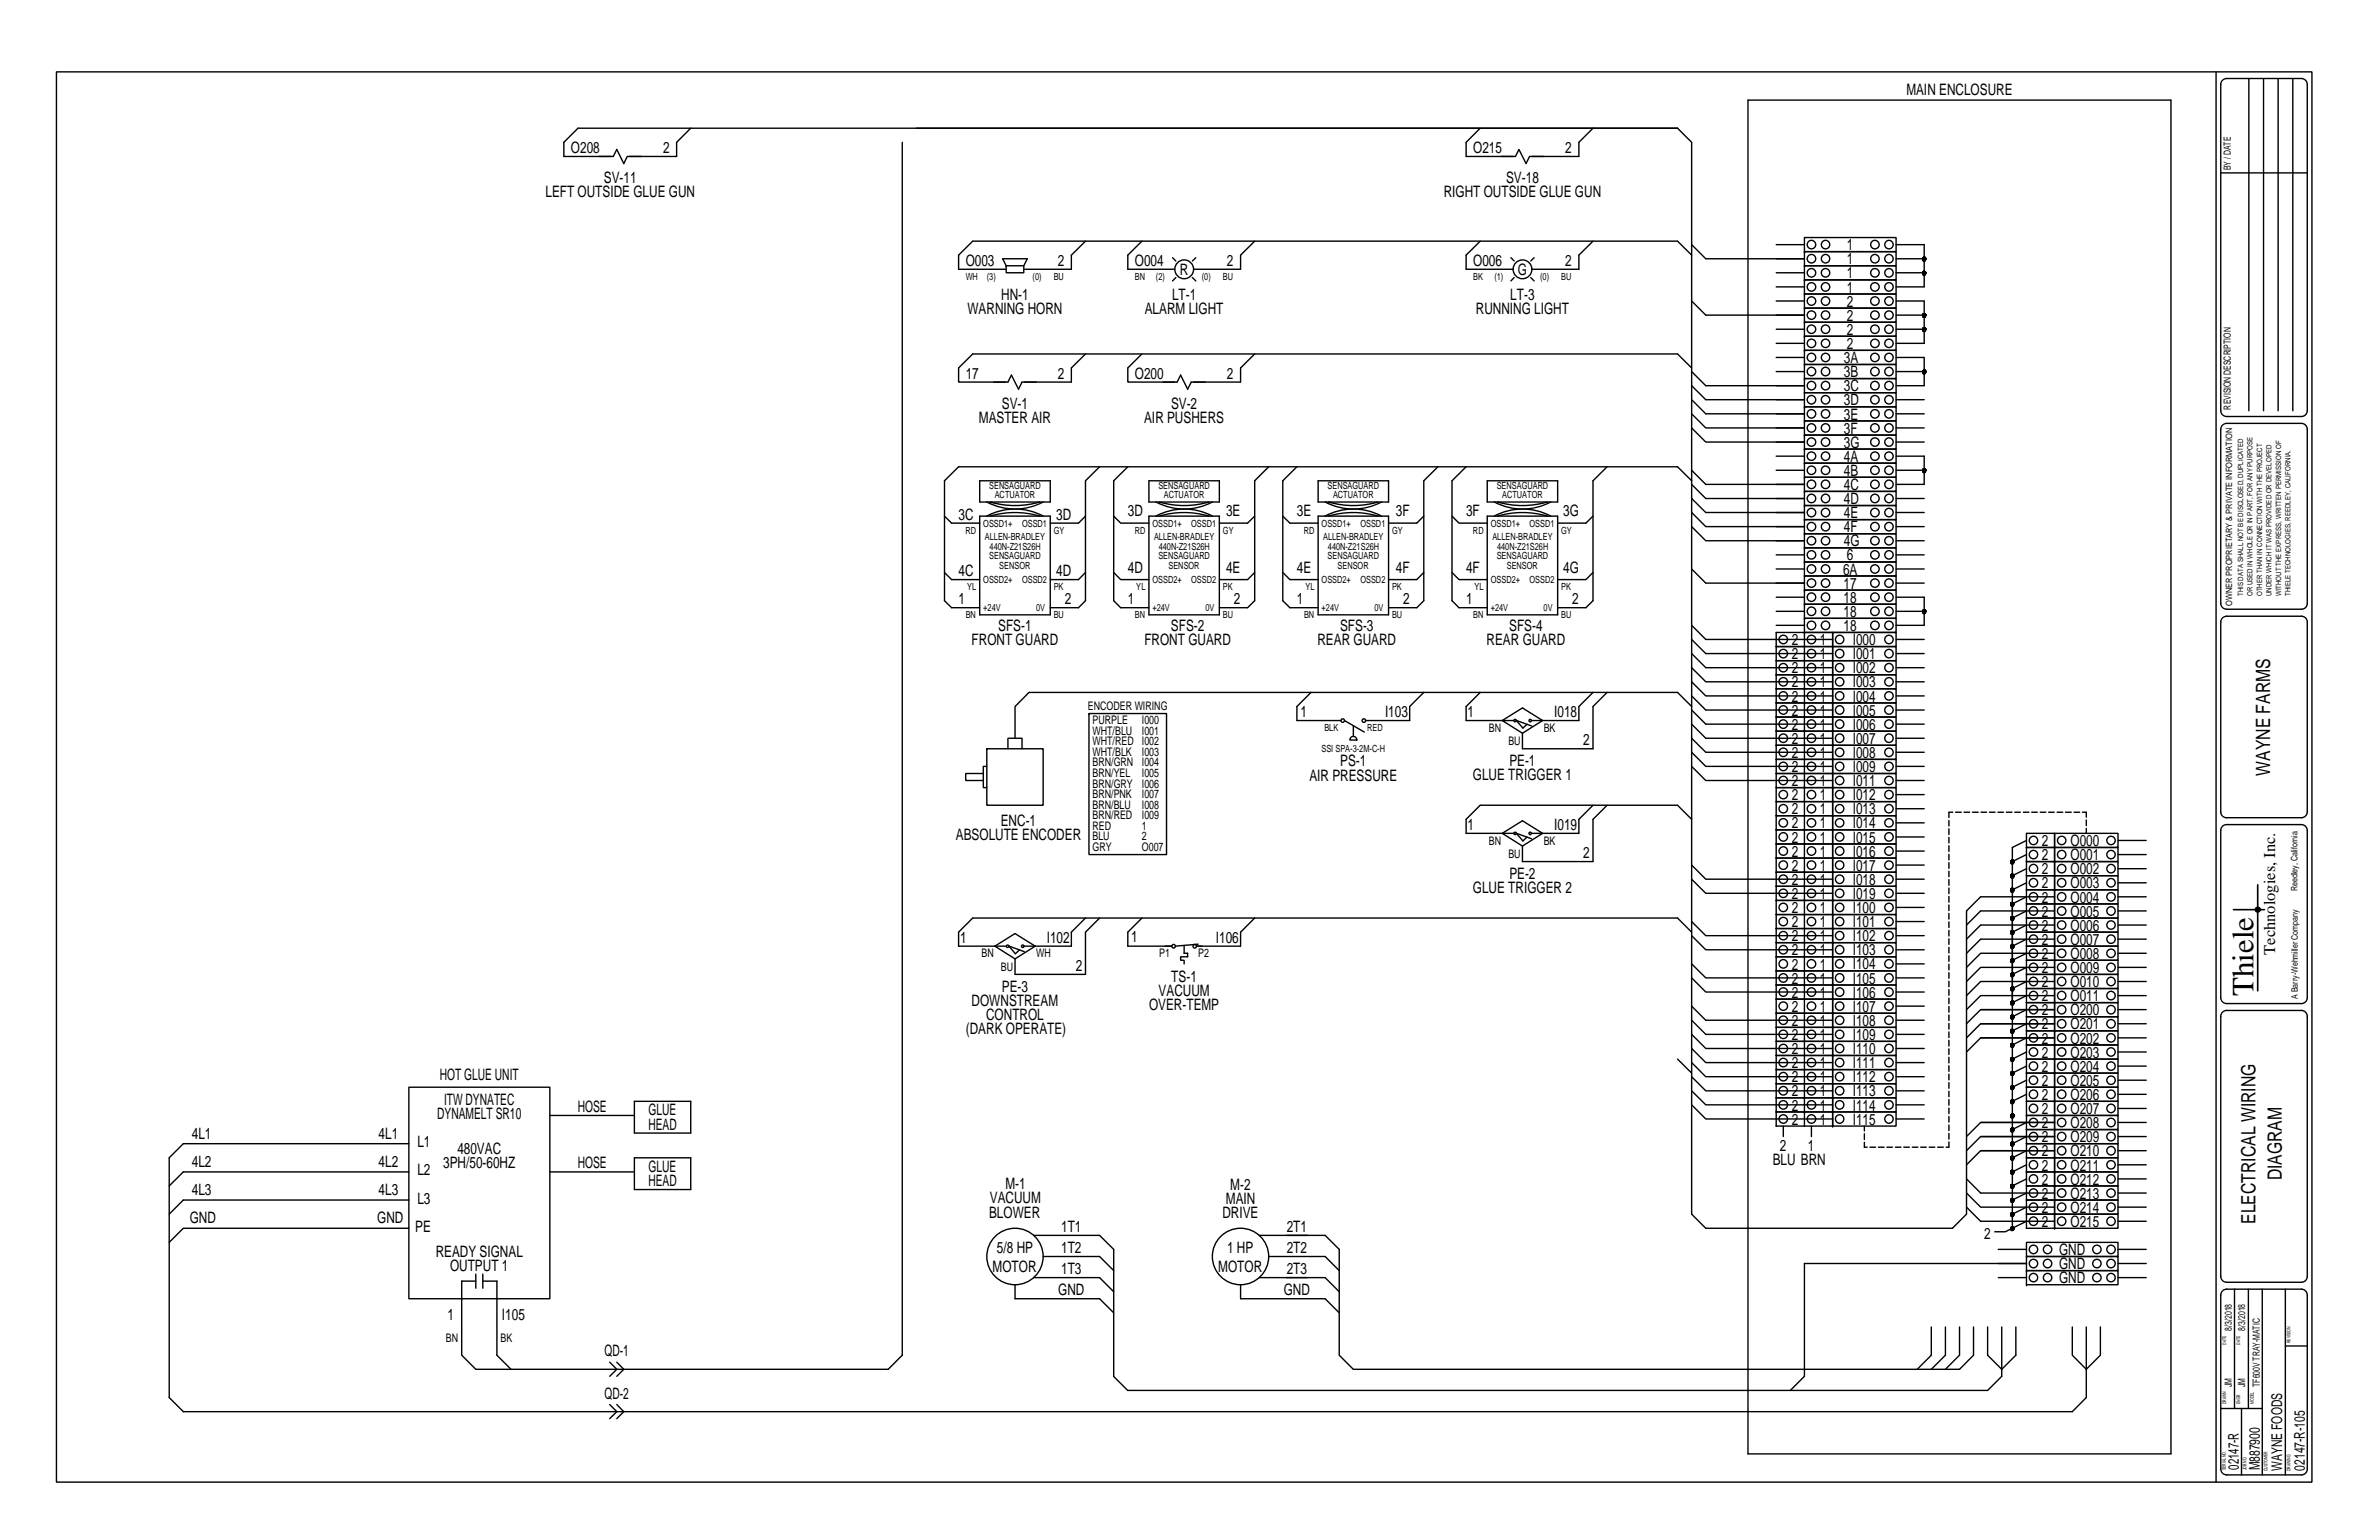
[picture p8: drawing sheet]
<svg xmlns="http://www.w3.org/2000/svg" width="432mm" height="279mm" viewBox="0 0 432 279" stroke-linecap="round" stroke-linejoin="round" font-family="sans-serif">
<defs><g id="words">
<text font-size="5.6" x="409" y="180.7" transform="rotate(-90 409 180.7)">Thiele</text>
<g font-size="3.6">
<text x="412" y="140.7" transform="rotate(-90 412 140.7)">WAYNE FARMS</text>
<text x="414.2" y="214.2" transform="rotate(-90 414.2 214.2)">DIAGRAM</text>
<text x="409.4" y="222" transform="rotate(-90 409.4 222)">ELECTRICAL WIRING</text>
</g>
<text font-size="3" x="413" y="173.2" transform="rotate(-90 413 173.2)">Technologies, Inc.</text>
<g font-size="2.9">
<text x="346" y="17.3">MAIN ENCLOSURE</text>
<text x="103.6" y="27.8">O208</text>
<text x="120.4" y="27.8">2</text>
<text x="267.4" y="27.8">O215</text>
<text x="284.1" y="27.8">2</text>
<text x="99" y="35.8">LEFT OUTSIDE GLUE GUN</text>
<text x="109.6" y="33.3">SV-11</text>
<text x="262" y="35.8">RIGHT OUTSIDE GLUE GUN</text>
<text x="273.4" y="33.3">SV-18</text>
<text x="335.2" y="48">1</text>
<text x="335.2" y="45.4">1</text>
<text x="175.3" y="48.3">O003</text>
<text x="192" y="48.3">2</text>
<text x="206" y="48.3">O004</text>
<text x="214.2" y="49.9">R</text>
<text x="222.7" y="48.3">2</text>
<text x="267.4" y="48.3">O006</text>
<text x="275.5" y="49.9">G</text>
<text x="284.1" y="48.3">2</text>
<text x="335.2" y="53.1">1</text>
<text x="335.2" y="50.5">1</text>
<text x="175.6" y="56.9">WARNING HORN</text>
<text x="181.7" y="54.4">HN-1</text>
<text x="207.8" y="56.9">ALARM LIGHT</text>
<text x="212.7" y="54.4">LT-1</text>
<text x="267.9" y="56.9">RUNNING LIGHT</text>
<text x="274.1" y="54.4">LT-3</text>
<text x="335.2" y="58.2">2</text>
<text x="335.2" y="55.6">2</text>
<text x="334.7" y="65.9">3A</text>
<text x="335.2" y="60.7">2</text>
<text x="335.2" y="63.3">2</text>
<text x="175.3" y="68.7">17</text>
<text x="192" y="68.7">2</text>
<text x="206" y="68.7">O200</text>
<text x="222.7" y="68.7">2</text>
<text x="334.7" y="68.4">3B</text>
<text x="334.7" y="71">3C</text>
<text x="177.7" y="76.8">MASTER AIR</text>
<text x="181.8" y="74.2">SV-1</text>
<text x="207.7" y="76.8">AIR PUSHERS</text>
<text x="212.6" y="74.2">SV-2</text>
<text x="334.7" y="73.6">3D</text>
<text x="334.7" y="76.1">3E</text>
<text x="334.7" y="83.8">4A</text>
<text x="334.7" y="78.7">3F</text>
<text x="334.7" y="81.2">3G</text>
<text x="334.7" y="86.3">4B</text>
<text x="334.7" y="88.9">4C</text>
<text x="174" y="94.3">3C</text>
<text x="191.7" y="94.3">3D</text>
<text x="204.7" y="93.7">3D</text>
<text x="222.5" y="93.7">3E</text>
<text x="235.4" y="93.7">3E</text>
<text x="253.4" y="93.7">3F</text>
<text x="266.1" y="93.7">3F</text>
<text x="283.7" y="93.7">3G</text>
<text x="334.7" y="91.5">4D</text>
<text x="334.7" y="94">4E</text>
<text x="334.7" y="96.6">4F</text>
<text x="334.7" y="99.1">4G</text>
<text x="335.2" y="101.7">6</text>
<text x="174" y="104.5">4C</text>
<text x="191.7" y="104.5">4D</text>
<text x="204.7" y="103.9">4D</text>
<text x="222.5" y="103.9">4E</text>
<text x="235.4" y="103.9">4E</text>
<text x="253.4" y="103.9">4F</text>
<text x="266.1" y="103.9">4F</text>
<text x="283.7" y="103.9">4G</text>
<text x="334.5" y="104.2">6A</text>
<text x="334.6" y="106.8">17</text>
<text x="174" y="109.7">1</text>
<text x="193.3" y="109.7">2</text>
<text x="204.7" y="109.7">1</text>
<text x="224" y="109.7">2</text>
<text x="235.4" y="109.7">1</text>
<text x="254.7" y="109.7">2</text>
<text x="266.1" y="109.7">1</text>
<text x="285.4" y="109.7">2</text>
<text x="334.6" y="111.9">18</text>
<text x="334.6" y="109.4">18</text>
<text x="176.4" y="117.1">FRONT GUARD</text>
<text x="181.2" y="114.5">SFS-1</text>
<text x="207.7" y="117.1">FRONT GUARD</text>
<text x="212.5" y="114.5">SFS-2</text>
<text x="239.1" y="117.1">REAR GUARD</text>
<text x="243.2" y="114.5">SFS-3</text>
<text x="269.8" y="117.1">REAR GUARD</text>
<text x="273.9" y="114.5">SFS-4</text>
<text x="325.2" y="117.1">2</text>
<text x="325.2" y="119.6">2</text>
<text x="330.3" y="117.1">1</text>
<text x="330.3" y="119.6">1</text>
<text x="334.6" y="114.5">18</text>
<text x="336.3" y="119.6">I001</text>
<text x="336.3" y="117.1">I000</text>
<text x="325.2" y="122.2">2</text>
<text x="325.2" y="124.7">2</text>
<text x="330.3" y="122.2">1</text>
<text x="330.3" y="124.7">1</text>
<text x="336.3" y="122.2">I002</text>
<text x="336.3" y="124.7">I003</text>
<text x="236" y="130">1</text>
<text x="251.4" y="130.1">I103</text>
<text x="266.4" y="130.1">1</text>
<text x="282.1" y="130.1">I018</text>
<text x="325.2" y="127.3">2</text>
<text x="325.2" y="129.8">2</text>
<text x="330.3" y="127.3">1</text>
<text x="330.3" y="129.8">1</text>
<text x="336.3" y="127.3">I004</text>
<text x="336.3" y="129.8">I005</text>
<text x="287.3" y="135.2">2</text>
<text x="325.2" y="132.4">2</text>
<text x="325.2" y="135">2</text>
<text x="325.2" y="137.5">2</text>
<text x="330.3" y="132.4">1</text>
<text x="330.3" y="135">1</text>
<text x="330.3" y="137.5">1</text>
<text x="336.3" y="137.5">I008</text>
<text x="336.3" y="132.4">I006</text>
<text x="336.3" y="135">I007</text>
<text x="237.7" y="141.6">AIR PRESSURE</text>
<text x="243.2" y="139">PS-1</text>
<text x="267.3" y="141.6">GLUE TRIGGER 1</text>
<text x="274" y="139">PE-1</text>
<text x="325.2" y="140.1">2</text>
<text x="325.2" y="142.6">2</text>
<text x="330.3" y="140.1">1</text>
<text x="330.3" y="142.6">1</text>
<text x="336.3" y="140.1">I009</text>
<text x="336.3" y="142.6">I011</text>
<text x="181.7" y="149.9">ENC-1</text>
<text x="325.2" y="145.2">2</text>
<text x="325.2" y="147.7">2</text>
<text x="330.3" y="145.2">1</text>
<text x="330.3" y="147.7">1</text>
<text x="336.3" y="145.2">I012</text>
<text x="336.3" y="147.7">I013</text>
<text x="173.5" y="152.5">ABSOLUTE ENCODER</text>
<text x="266.4" y="150.6">1</text>
<text x="282.1" y="150.6">I019</text>
<text x="287.3" y="155.7">2</text>
<text x="325.2" y="150.3">2</text>
<text x="325.2" y="152.9">2</text>
<text x="325.2" y="155.4">2</text>
<text x="330.3" y="150.3">1</text>
<text x="330.3" y="152.9">1</text>
<text x="330.3" y="155.4">1</text>
<text x="336.3" y="152.9">I015</text>
<text x="336.3" y="150.3">I014</text>
<text x="336.3" y="155.4">I016</text>
<text x="370.6" y="153.5">2</text>
<text x="375.8" y="153.5">O000</text>
<text x="274" y="159.5">PE-2</text>
<text x="325.2" y="158">2</text>
<text x="325.2" y="160.5">2</text>
<text x="330.3" y="158">1</text>
<text x="330.3" y="160.5">1</text>
<text x="336.3" y="158">I017</text>
<text x="336.3" y="160.5">I018</text>
<text x="370.6" y="156.1">2</text>
<text x="370.6" y="161.2">2</text>
<text x="370.6" y="158.6">2</text>
<text x="375.8" y="156.1">O001</text>
<text x="375.8" y="161.2">O003</text>
<text x="375.8" y="158.6">O002</text>
<text x="267.3" y="162.1">GLUE TRIGGER 2</text>
<text x="325.2" y="163.1">2</text>
<text x="325.2" y="165.7">2</text>
<text x="330.3" y="163.1">1</text>
<text x="330.3" y="165.7">1</text>
<text x="336.3" y="163.1">I019</text>
<text x="336.3" y="165.7">I100</text>
<text x="370.6" y="166.3">2</text>
<text x="370.6" y="163.7">2</text>
<text x="375.8" y="166.3">O005</text>
<text x="375.8" y="163.7">O004</text>
<text x="174.3" y="171">1</text>
<text x="190" y="171">I102</text>
<text x="205.3" y="171">1</text>
<text x="220.7" y="171">I106</text>
<text x="325.2" y="173.3">2</text>
<text x="325.2" y="170.8">2</text>
<text x="325.2" y="168.2">2</text>
<text x="330.3" y="173.3">1</text>
<text x="330.3" y="170.8">1</text>
<text x="330.3" y="168.2">1</text>
<text x="336.3" y="168.2">I101</text>
<text x="336.3" y="173.3">I103</text>
<text x="336.3" y="170.8">I102</text>
<text x="370.6" y="174">2</text>
<text x="370.6" y="171.4">2</text>
<text x="370.6" y="168.9">2</text>
<text x="375.8" y="171.4">O007</text>
<text x="375.8" y="168.9">O006</text>
<text x="375.8" y="174">O008</text>
<text x="181.8" y="180">PE-3</text>
<text x="195.2" y="176.1">2</text>
<text x="212.6" y="178.1">TS-1</text>
<text x="325.2" y="178.5">2</text>
<text x="325.2" y="175.9">2</text>
<text x="330.3" y="178.5">1</text>
<text x="330.3" y="175.9">1</text>
<text x="336.3" y="178.5">I105</text>
<text x="336.3" y="175.9">I104</text>
<text x="370.6" y="179.1">2</text>
<text x="370.6" y="176.5">2</text>
<text x="375.8" y="176.5">O009</text>
<text x="375.8" y="179.1">O010</text>
<text x="176.4" y="182.5">DOWNSTREAM</text>
<text x="179" y="185.1">CONTROL</text>
<text x="208.6" y="183.2">OVER-TEMP</text>
<text x="210.3" y="180.6">VACUUM</text>
<text x="325.2" y="183.6">2</text>
<text x="325.2" y="181">2</text>
<text x="330.3" y="183.6">1</text>
<text x="330.3" y="181">1</text>
<text x="336.3" y="183.6">I107</text>
<text x="336.3" y="181">I106</text>
<text x="370.6" y="184.2">2</text>
<text x="370.6" y="181.7">2</text>
<text x="375.8" y="184.2">O200</text>
<text x="375.8" y="181.7">O011</text>
<text x="175.3" y="187.7">(DARK OPERATE)</text>
<text x="325.2" y="188.7">2</text>
<text x="325.2" y="191.2">2</text>
<text x="325.2" y="186.1">2</text>
<text x="330.3" y="188.7">1</text>
<text x="330.3" y="191.2">1</text>
<text x="330.3" y="186.1">1</text>
<text x="336.3" y="188.7">I109</text>
<text x="336.3" y="191.2">I110</text>
<text x="336.3" y="186.1">I108</text>
<text x="370.6" y="189.3">2</text>
<text x="370.6" y="191.9">2</text>
<text x="370.6" y="186.8">2</text>
<text x="375.8" y="189.3">O202</text>
<text x="375.8" y="191.9">O203</text>
<text x="375.8" y="186.8">O201</text>
<text x="79.8" y="196">HOT GLUE UNIT</text>
<text x="325.2" y="196.4">2</text>
<text x="325.2" y="193.8">2</text>
<text x="330.3" y="196.4">1</text>
<text x="330.3" y="193.8">1</text>
<text x="336.3" y="193.8">I111</text>
<text x="336.3" y="196.4">I112</text>
<text x="370.6" y="197">2</text>
<text x="370.6" y="194.4">2</text>
<text x="375.8" y="197">O205</text>
<text x="375.8" y="194.4">O204</text>
<text x="79.4" y="203">DYNAMELT SR10</text>
<text x="80.6" y="200.4">ITW DYNATEC</text>
<text x="104.9" y="201.7">HOSE</text>
<text x="117.7" y="202.4">GLUE</text>
<text x="325.2" y="201.5">2</text>
<text x="325.2" y="198.9">2</text>
<text x="330.3" y="201.5">1</text>
<text x="330.3" y="198.9">1</text>
<text x="336.3" y="201.5">I114</text>
<text x="336.3" y="198.9">I113</text>
<text x="370.6" y="202.1">2</text>
<text x="370.6" y="199.6">2</text>
<text x="375.8" y="202.1">O207</text>
<text x="375.8" y="199.6">O206</text>
<text x="34.8" y="206.6">4L1</text>
<text x="68.7" y="206.6">4L1</text>
<text x="75.8" y="208.1">L1</text>
<text x="83" y="209.4">480VAC</text>
<text x="117.7" y="204.9">HEAD</text>
<text x="323" y="208.8">2</text>
<text x="325.2" y="204">2</text>
<text x="328.1" y="208.8">1</text>
<text x="330.3" y="204">1</text>
<text x="336.3" y="204">I115</text>
<text x="370.6" y="209.8">2</text>
<text x="370.6" y="207.2">2</text>
<text x="370.6" y="204.7">2</text>
<text x="375.8" y="209.8">O210</text>
<text x="375.8" y="207.2">O209</text>
<text x="375.8" y="204.7">O208</text>
<text x="34.8" y="211.7">4L2</text>
<text x="68.7" y="211.7">4L2</text>
<text x="75.8" y="213.3">L2</text>
<text x="80.4" y="212">3PH/50-60HZ</text>
<text x="104.9" y="212">HOSE</text>
<text x="117.7" y="215.2">HEAD</text>
<text x="117.7" y="212.6">GLUE</text>
<text x="182.5" y="215.7">M-1</text>
<text x="223.3" y="215.8">M-2</text>
<text x="321.8" y="211.3">BLU BRN</text>
<text x="370.6" y="214.9">2</text>
<text x="370.6" y="212.4">2</text>
<text x="375.8" y="214.9">O212</text>
<text x="375.8" y="212.4">O211</text>
<text x="34.4" y="222">GND</text>
<text x="34.8" y="216.8">4L3</text>
<text x="68.5" y="222">GND</text>
<text x="68.7" y="216.8">4L3</text>
<text x="75.8" y="218.4">L3</text>
<text x="179.5" y="220.9">BLOWER</text>
<text x="179.7" y="218.3">VACUUM</text>
<text x="221.9" y="220.9">DRIVE</text>
<text x="222.5" y="218.4">MAIN</text>
<text x="370.6" y="220">2</text>
<text x="370.6" y="217.5">2</text>
<text x="375.8" y="220">O214</text>
<text x="375.8" y="217.5">O213</text>
<text x="75.4" y="223.5">PE</text>
<text x="79.1" y="228">READY SIGNAL</text>
<text x="181" y="227.3">5/8 HP</text>
<text x="192.6" y="227.3">1T2</text>
<text x="192.6" y="223.5">1T1</text>
<text x="222.7" y="227.2">1 HP</text>
<text x="233.6" y="223.5">2T1</text>
<text x="233.6" y="227.3">2T2</text>
<text x="360.1" y="224.8">2</text>
<text x="370.6" y="222.6">2</text>
<text x="373.7" y="227.7">GND</text>
<text x="375.8" y="222.6">O215</text>
<text x="81.7" y="230.5">OUTPUT 1</text>
<text x="180.2" y="230.7">MOTOR</text>
<text x="192.6" y="231.2">1T3</text>
<text x="221.1" y="230.7">MOTOR</text>
<text x="233.6" y="231.2">2T3</text>
<text x="373.7" y="230.3">GND</text>
<text x="373.7" y="232.8">GND</text>
<text x="81.2" y="239.5">1</text>
<text x="91.1" y="239.5">I105</text>
<text x="192.1" y="235">GND</text>
<text x="233" y="235">GND</text>
<text x="109.7" y="246.1">QD-1</text>
<text x="109.7" y="253.7">QD-2</text>
</g>
<g font-size="2.7">
<text x="406.4" y="266.7" transform="rotate(-90 406.4 266.7)">02147-R</text>
<text x="410.2" y="266.8" transform="rotate(-90 410.2 266.8)">M887900</text>
<text x="414.2" y="266.8" transform="rotate(-90 414.2 266.8)">WAYNE FOODS</text>
<text x="418.4" y="266.8" transform="rotate(-90 418.4 266.8)">02147-R-105</text>
</g>
<g font-size="2.1">
<text x="197.5" y="128.8">ENCODER WIRING</text>
<text x="198.3" y="131.4">PURPLE</text>
<text x="207.3" y="131.4">I000</text>
<text x="198.3" y="137.1">WHT/BLK</text>
<text x="198.3" y="135.2">WHT/RED I002</text>
<text x="198.3" y="133.3">WHT/BLU</text>
<text x="207.3" y="137.1">I003</text>
<text x="207.3" y="133.3">I001</text>
<text x="270.3" y="132.8">BN</text>
<text x="273.8" y="135.2">BU</text>
<text x="280.2" y="132.8">BK</text>
<text x="198.3" y="142.9">BRN/GRY</text>
<text x="198.3" y="141">BRN/YEL</text>
<text x="198.3" y="139">BRN/GRN</text>
<text x="207.3" y="142.9">I006</text>
<text x="207.3" y="141">I005</text>
<text x="207.3" y="139">I004</text>
<text x="198.3" y="148.7">BRN/RED</text>
<text x="198.3" y="146.7">BRN/BLU</text>
<text x="198.3" y="144.8">BRN/PNK</text>
<text x="207.3" y="148.7">I009</text>
<text x="207.3" y="146.7">I008</text>
<text x="207.3" y="144.8">I007</text>
<text x="198.3" y="152.5">BLU</text>
<text x="198.3" y="150.6">RED</text>
<text x="198.3" y="154.4">GRY</text>
<text x="207.3" y="150.6">1</text>
<text x="207.3" y="152.5">2</text>
<text x="207.3" y="154.4">O007</text>
<text x="270.3" y="153.2">BN</text>
<text x="273.8" y="155.7">BU</text>
<text x="280.2" y="153.2">BK</text>
<text x="178.2" y="173.7">BN</text>
<text x="188.1" y="173.7">WH</text>
<text x="210.4" y="173.7">P1</text>
<text x="217.5" y="173.7">P2</text>
<text x="181.7" y="176.1">BU</text>
<text x="80.9" y="243.4">BN</text>
<text x="90.8" y="243.4">BK</text>
</g>
<g font-size="1.8">
<text x="404.9" y="30.9" transform="rotate(-90 404.9 30.9)">BY / DATE</text>
<text x="175.3" y="50.8">WH</text>
<text x="179.1" y="50.8">(3)</text>
<text x="187.4" y="50.8">(0)</text>
<text x="191.3" y="50.8">BU</text>
<text x="206" y="50.8">BN</text>
<text x="209.8" y="50.8">(2)</text>
<text x="218.1" y="50.8">(0)</text>
<text x="222" y="50.8">BU</text>
<text x="267.4" y="50.8">BK</text>
<text x="271.2" y="50.8">(1)</text>
<text x="279.5" y="50.8">(0)</text>
<text x="283.4" y="50.8">BU</text>
<text x="404.9" y="74.3" transform="rotate(-90 404.9 74.3)">REVISION DESCRIPTION</text>
<text x="179.5" y="88.7">SENSAGUARD</text>
<text x="210.2" y="88.7">SENSAGUARD</text>
<text x="240.9" y="88.7">SENSAGUARD</text>
<text x="271.7" y="88.7">SENSAGUARD</text>
<text x="178.5" y="95.5">OSSD1+</text>
<text x="180.6" y="90.4">ACTUATOR</text>
<text x="185.5" y="95.5">OSSD1</text>
<text x="209.2" y="95.5">OSSD1+</text>
<text x="211.3" y="90.4">ACTUATOR</text>
<text x="216.2" y="95.5">OSSD1</text>
<text x="239.9" y="95.5">OSSD1+</text>
<text x="242" y="90.4">ACTUATOR</text>
<text x="246.9" y="95.5">OSSD1</text>
<text x="270.6" y="95.5">OSSD1+</text>
<text x="272.7" y="90.4">ACTUATOR</text>
<text x="277.6" y="95.5">OSSD1</text>
<text x="175.3" y="96.8">RD</text>
<text x="178.8" y="98">ALLEN-BRADLEY</text>
<text x="179.5" y="101.5">SENSAGUARD</text>
<text x="179.6" y="99.8">440N-Z21S26H</text>
<text x="191.3" y="96.8">GY</text>
<text x="206" y="96.8">RD</text>
<text x="209.5" y="98">ALLEN-BRADLEY</text>
<text x="210.2" y="101.5">SENSAGUARD</text>
<text x="210.3" y="99.8">440N-Z21S26H</text>
<text x="222" y="96.8">GY</text>
<text x="236.7" y="96.8">RD</text>
<text x="240.2" y="98">ALLEN-BRADLEY</text>
<text x="240.9" y="101.5">SENSAGUARD</text>
<text x="241" y="99.8">440N-Z21S26H</text>
<text x="252.7" y="96.8">GY</text>
<text x="267.4" y="96.8">RD</text>
<text x="270.9" y="98">ALLEN-BRADLEY</text>
<text x="271.7" y="101.5">SENSAGUARD</text>
<text x="271.7" y="99.8">440N-Z21S26H</text>
<text x="283.4" y="96.8">GY</text>
<text x="175.6" y="107.1">YL</text>
<text x="178.5" y="105.8">OSSD2+</text>
<text x="181.4" y="103.2">SENSOR</text>
<text x="185.5" y="105.8">OSSD2</text>
<text x="191.3" y="107.1">PK</text>
<text x="206.2" y="107.1">YL</text>
<text x="209.2" y="105.8">OSSD2+</text>
<text x="212.1" y="103.2">SENSOR</text>
<text x="216.2" y="105.8">OSSD2</text>
<text x="222" y="107.1">PK</text>
<text x="237" y="107.1">YL</text>
<text x="239.9" y="105.8">OSSD2+</text>
<text x="242.8" y="103.2">SENSOR</text>
<text x="246.9" y="105.8">OSSD2</text>
<text x="252.7" y="107.1">PK</text>
<text x="267.7" y="107.1">YL</text>
<text x="270.6" y="105.8">OSSD2+</text>
<text x="273.5" y="103.2">SENSOR</text>
<text x="277.6" y="105.8">OSSD2</text>
<text x="283.4" y="107.1">PK</text>
<text x="175.3" y="112.2">BN</text>
<text x="178.5" y="110.9">+24V</text>
<text x="188.1" y="110.9">0V</text>
<text x="191.3" y="112.2">BU</text>
<text x="206" y="112.2">BN</text>
<text x="209.2" y="110.9">+24V</text>
<text x="218.8" y="110.9">0V</text>
<text x="222" y="112.2">BU</text>
<text x="236.7" y="112.2">BN</text>
<text x="239.9" y="110.9">+24V</text>
<text x="249.5" y="110.9">0V</text>
<text x="252.7" y="112.2">BU</text>
<text x="267.4" y="112.2">BN</text>
<text x="270.6" y="110.9">+24V</text>
<text x="280.2" y="110.9">0V</text>
<text x="283.4" y="112.2">BU</text>
<text x="239.9" y="136.5">SSI SPA-3-2M-C-H</text>
<text x="240.4" y="132.7">BLK</text>
<text x="248.2" y="132.7">RED</text>
<text x="405.1" y="241.4" transform="rotate(-90 405.1 241.4)">8/3/2018</text>
<text x="407.5" y="241.4" transform="rotate(-90 407.5 241.4)">8/3/2018</text>
<text x="405.1" y="251.6" transform="rotate(-90 405.1 251.6)">JM</text>
<text x="407.5" y="251.6" transform="rotate(-90 407.5 251.6)">JM</text>
<text x="410.2" y="251.6" transform="rotate(-90 410.2 251.6)">TF600V TRAY-MATIC</text>
</g>
<g font-size="1.6">
<text x="405.2" y="110" transform="rotate(-90 405.2 110)">OWNER PROPRIETARY &amp; PRIVATE INFORMATION</text>
<text x="417" y="161.7" transform="rotate(-90 417 161.7)">Reedley, California</text>
<text x="417.1" y="181.3" transform="rotate(-90 417.1 181.3)">A Barry-Wehmiller Company</text>
</g>
<g font-size="1.3">
<text x="407.1" y="108.2" transform="rotate(-90 407.1 108.2)">THIS DATA SHALL NOT BE DISCLOSED, DUPLICATED</text>
<text x="408.9" y="108.2" transform="rotate(-90 408.9 108.2)">OR USED IN WHOLE OR IN PART, FOR ANY PURPOSE</text>
<text x="410.6" y="108.2" transform="rotate(-90 410.6 108.2)">OTHER THAN IN CONNECTION WITH THE PROJECT</text>
<text x="412.3" y="108.2" transform="rotate(-90 412.3 108.2)">UNDER WHICH IT WAS PROVIDED OR DEVELOPED</text>
<text x="414" y="108.2" transform="rotate(-90 414 108.2)">WITHOUT THE EXPRESS, WRITTEN PERMISSION OF</text>
<text x="415.8" y="108.2" transform="rotate(-90 415.8 108.2)">THIELE TECHNOLOGIES, REEDLEY, CALIFORNIA.</text>
</g>
<g font-size=".9">
<text x="404.1" y="243.9" transform="rotate(-90 404.1 243.9)">DATE</text>
<text x="406.6" y="243.9" transform="rotate(-90 406.6 243.9)">DATE</text>
<text x="415.8" y="243.7" transform="rotate(-90 415.8 243.7)">REVISION</text>
<text x="404.1" y="254.7" transform="rotate(-90 404.1 254.7)">DRAWN</text>
<text x="406.6" y="254.7" transform="rotate(-90 406.6 254.7)">ENGR</text>
<text x="409.1" y="254.7" transform="rotate(-90 409.1 254.7)">MODEL</text>
<text x="404" y="266.8" transform="rotate(-90 404 266.8)">SERIAL NO.</text>
<text x="407.8" y="266.8" transform="rotate(-90 407.8 266.8)">JOB NO.</text>
<text x="411.5" y="266.9" transform="rotate(-90 411.5 266.9)">CUSTOMER</text>
<text x="415.8" y="266.9" transform="rotate(-90 415.8 266.9)">DRAWING</text>
</g>
</g></defs>
<g fill="none" stroke="#000" stroke-width=".25">
<path d="M10.2 13h409.4v255.9h-409.4zM317.3 18.2h76.7v245.6h-76.7zM402.2 13v255.9M403.1 15.3v59.2M404.2 14.2h13.5a1.06 1.06 0 0 1 1.1 1.1v59.2a1.06 1.06 0 0 1-1.1 1.1h-13.5M408.2 14.3v60.2M410.8 14.3v60.2M413.5 14.3v60.2M416.2 14.3v60.2M116.4 28.4h-2.5l-.7 1.3-1.2-2.6-.7 1.3h-9v-2.6l2.6-2.5h199.6l2.5 2.5v194.5l2.6 2.5h44.8l2.5-2.5v-55l2.6-2.6h13.4M125.4 23.3l-2.6 2.5v2.6h-8.5M163.8 25.8v220.1l-2.6 2.5h-74.8l-2.6-2.5v-13.5h2.6"/>
<path d="M268.7 23.3l-2.6 2.5v2.6h9l.6-1.3 1.3 2.6 .6-1.3h9v-2.6l2.5-2.5M403.1 31.4h15.7M182.6 48.2h3.2v1.3h-3.2zM182.6 48.2h.1M185.8 48.2l.7-1.3h-4.5l.6 1.3M197 43.8l-2.5 2.5v2.6h-8.6M207.3 43.8l-2.6 2.5v2.6h8.5M212.8 46.8l.6 .5M213.4 50.4l-.6 .6M216.4 50.4l.6 .6M217 46.8l-.6 .5M227.7 43.8l-2.5 2.5v2.6h-8.6"/>
<path d="M268.7 43.8l-2.6 2.5v2.6h8.5M274.2 46.8l.6 .5M274.8 50.4l-.6 .6M277.8 50.4l.6 .6M278.4 46.8l-.6 .5M289.1 43.8l-2.5 2.5v2.6h-8.6M307 46.3l-2.5-2.5h-127.9l-2.6 2.5v2.6h8.5M307 54.6l2.6 2.6h17.9M307 44.4l2.6 2.5h17.9M322.4 44.4h5.1M322.4 59.7h5.1M322.4 49.5h5.1"/>
<path d="M322.4 52h5.1M322.4 54.6h5.1M327.5 43.1h16.6v2.6h-16.6zM327.5 45.7h.1M327.5 45.7h16.6v2.5h-16.6zM327.5 48.2h.1M327.5 48.2h16.6v2.6h-16.6zM327.5 50.8h.1M327.5 50.8h16.6v2.5h-16.6zM327.5 53.3h.1M327.5 53.3h16.6v2.6h-16.6zM327.5 55.9h.1"/>
<path d="M327.5 55.9h16.6v2.6h-16.6zM327.5 58.5h.1M327.5 58.5h16.6v2.5h-16.6zM344.1 44.4h5.1v7.6h-5.1M344.1 54.6h5.1v7.7h-5.1M344.1 59.7h5.1M344.1 49.5h5.1M344.1 46.9h5.1M344.1 57.2h5.1M349 49.5h.2l-.1 .2zM349 46.9h.2l-.1 .2zM349 57.2h.2l-.1 .2z"/>
<path d="M349 59.7h.2l-.1 .2zM349 49.5l.1 .2zM349 46.9l.1 .2zM349 57.2l.1 .2zM349 59.7l.1 .2zM349 49.5v.1zM349 46.9v.2zM349 47v.1zM349 57.2v.1zM349 59.8v.1zM349 59.7v.2zM349 49.4h.1"/>
<path d="M349 49.5h.1M349 49.6h.1M349 46.9h.1M349 47h.1M349 57.1h.1M349 57.2h.1M349 57.3h.1M349 59.6h.1M349 59.7h.1M349 59.8h.1M349 46.8h.1M349 47.1h.1"/>
<path d="M349 57h.1M349 59.9h.1M349 49.6l.1 .1zM349 47.1h.1zM349 57.3l.1 .1zM349 59.9h.1zM349 49.4v.1zM349 49.3h.1M349 49.7h.1M349 46.8v.1zM349 57v.1zM349 57v.2z"/>
<path d="M349 59.6v.1zM349.1 49.3h.1M349.1 57h.1M349.1 49.7h.1M349.1 46.7h.1M349.1 46.8h.1M349.1 47.1h.1M349.1 57.3h.1M349.1 57.4h.1M349.1 59.5h.1M349.1 59.6h.1M349.1 59.9h.1"/>
<path d="M349.1 49.3l.1-.1zM349.1 49.3l.1 .2zM349.1 49.7l.1 .1zM349.1 46.7h.1zM349.1 46.7l.1 .2zM349.1 47.1l.1 .1zM349.1 57l.1 .2zM349.1 57l.1-.1zM349.1 57.4h.1zM349.1 59.5l.1 .2zM349.1 59.5h.1zM349.1 59.9l.1 .1z"/>
<path d="M349.2 49.3h.1M349.2 49.7h.1M349.2 46.7h.1M349.2 47.2h.1M349.2 57.4h.1M349.2 56.9h.1M349.2 59.5h.1M349.2 60h.1M349.1 49.3l.2-.1v.3zM349.1 49.3l.2-.1zM349.1 49.3l.2 .2h-.3zM349.1 49.3l-.1 .2z"/>
<path d="M349.1 49.7l.2 .1zM349.1 46.7h.2v.2zM349.1 46.7l.2 .2h-.3zM349.1 46.7l-.1 .2zM349.1 46.7h.2zM349.1 46.7l-.1 .1zM349.1 47.1l.2 .1zM349.1 47.2h.1M349.1 57l-.1 .2zM349.1 57l.2 .2h-.3zM349.1 57l.2-.1v.3zM349.1 57.4h.2z"/>
<path d="M349.1 56.9h.1M349.1 57l.2-.1zM349.1 59.5l-.1 .1zM349.1 59.5l-.1 .2zM349.1 59.5l.2 .2h-.3zM349.1 59.5h.2zM349.1 59.5h.2v.2zM349.1 60h.1M349.1 59.9l.2 .1zM349.1 49.3l-.1 .1zM349.2 49.8h.1M349.2 49.2h.1"/>
<path d="M349.2 49.2l.2 .1-.2 .2zM349.2 49.2l.2 .1zM349.2 49.5l.2 .2-.2 .1zM349.2 49.5h.3l-.1 .2zM349.2 49.8l.2-.1zM349.2 46.7h.2l-.2 .2zM349.2 46.7h.2zM349.2 46.9l.2 .2-.2 .1zM349.2 46.9h.3l-.1 .2zM349.2 47.2l.2-.1zM349.2 56.9l.2 .1-.2 .2zM349.2 57.4h.2z"/>
<path d="M349.2 57.2h.3l-.1 .2zM349.2 57.2l.2 .2h-.2zM349.2 56.9l.2 .1zM349.2 59.5h.2zM349.2 59.5h.2l-.2 .2zM349.2 60l.2-.1zM349.2 59.7h.3l-.1 .2zM349.2 59.7l.2 .2-.2 .1zM349.2 47.2h.2zM349.2 56.9h.2zM349.2 60h.2zM349.2 49.5l-.1 .2z"/>
<path d="M349.2 49.5l.2 .2zM349.2 46.9l-.1 .2zM349.2 46.9l.2 .2zM349.2 57.2l.2 .2zM349.2 57.2l-.1 .2zM349.2 59.7l.2 .2zM349.2 59.7l-.1 .2zM349.3 49.5l-.2 .2zM349.3 49.5v.3l-.2-.1zM349.3 46.9l-.2 .2zM349.3 46.9v.3l-.2-.1zM349.3 57.2l-.2 .2z"/>
<path d="M349.3 57.2v.2h-.2zM349.3 59.7l-.2 .2zM349.3 59.7v.3l-.2-.1zM349.3 49.7h.1M349.3 49.8h.1M349.3 49.2h.1M349.3 49.3h.1M349.3 46.7h.1M349.3 47.2h.1M349.3 57.4h.1M349.3 56.9h.1M349.3 59.5h.1"/>
<path d="M349.3 60h.1M349.4 49.3h.1M349.4 49.7h.1M349.4 46.7h.1M349.4 47.1h.1M349.4 57.4h.1M349.4 57h.1M349.4 59.5h.1M349.4 59.9h.1M349.4 56.9h.1M349.4 60h.1M349.4 47.2h.1"/>
<path d="M349.4 49.3l.1 .2zM349.4 46.7l.1 .2zM349.4 57l.1 .2zM349.4 59.5l.1 .2zM349.4 49.3l.1 .1zM349.4 46.7l.1 .1zM349.5 57h.1M349.4 59.5l.1 .1zM349.4 49.3l-.2 .2zM349.4 46.7l-.2 .2zM349.4 46.8h.1M349.4 57l-.2 .2z"/>
<path d="M349.4 57.3h.1M349.4 59.6h.1M349.4 59.5l-.2 .2zM349.4 49.3l.1 .2h-.3zM349.4 46.7l.1 .2h-.3zM349.4 57l.1 .2h-.3zM349.4 59.5l.1 .2h-.3zM349.4 49.4h.1M349.4 49.6h.1M349.5 49.4v.1zM349.5 49.5h.1M349.5 46.8v.1z"/>
<path d="M349.5 57v.1zM349.5 57v.2zM349.5 59.6v.1zM349.5 49.4h.1M349.5 49.6l-.1 .1zM349.5 49.6h.1M349.5 46.8h.1M349.5 46.9h.1M349.5 47.1h-.1zM349.5 47h.1M349.5 47.1h.1M349.5 57.3h.1"/>
<path d="M349.5 57.3l-.1 .1zM349.5 57.1h.1M349.5 59.6h.1M349.5 59.8h.1M349.5 59.9h.1M349.5 59.9h-.1zM349.5 49.5l-.1 .2zM349.5 49.5v.1zM349.5 46.9l-.1 .2zM349.5 46.9v.2zM349.5 57.2v.1zM349.5 57.2l-.1 .2z"/>
<path d="M349.5 59.7h.1M349.5 59.8v.1zM349.5 59.7v.2zM349.5 59.7l-.1 .2zM197 64.2l-2.5 2.6v2.5h-9l-.6 1.3-1.3-2.5-.7 1.2h-2.5M207.3 64.2l-2.6 2.6v2.5h8.5M227.7 64.2l-2.5 2.6v2.5h-9l-.6 1.3-1.3-2.5-.6 1.2h-2.6M307 70l2.6 2.5h17.9M307 67.4l2.6 2.6h17.9M307 72.5l2.6 2.6h17.9M307 77.6l2.6 2.6h17.9h-5.1M307 75.1l2.6 2.5h17.9h-5.1"/>
<path d="M307 66.8l-2.5-2.6h-127.9l-2.6 2.6v2.5h8.5M322.4 62.3h5.1M322.4 67.4h5.1M322.4 64.9h5.1M327.5 61h.1M327.5 61h16.6v2.6h-16.6zM327.5 63.6h.1M327.5 63.6h16.6v2.5h-16.6zM327.5 66.1h.1M327.5 66.1h16.6v2.6h-16.6zM327.5 68.7h.1M327.5 68.7h16.6v2.5h-16.6z"/>
<path d="M327.5 71.2h.1M327.5 71.2h16.6v2.6h-16.6zM327.5 73.8h.1M327.5 73.8h16.6v2.6h-16.6zM327.5 76.4h.1M327.5 76.4h16.6v2.5h-16.6zM327.5 78.9h.1M327.5 78.9h16.6v2.6h-16.6zM344.1 64.9h5.1v5.1h-5.1M344.1 72.5h5.1M344.1 77.6h5.1M344.1 75.1h5.1"/>
<path d="M344.1 67.4h5.1M349 67.4h.2l-.1 .2zM349 67.4l.1 .2zM349 67.4v.1zM349 67.4h.1M349 67.5h.1M349 67.3h.1M349 67.5l.1 .1zM349 67.6h.1M349 67.2h.1M349 67.3v.1zM349.1 67.6h.1"/>
<path d="M349.1 67.2h.1M349.1 67.6l.1 .1zM349.1 67.2l.1 .2zM349.1 67.2h.1zM349.2 67.6h.1M349.2 67.2h.1M349.1 67.6l.2 .1zM349.1 67.2l.2 .2h-.3zM349.1 67.2l-.1 .2zM349.1 67.2l-.1 .1zM349.1 67.2h.2v.2zM349.1 67.2h.2z"/>
<path d="M349.2 67.7h.1M349.2 67.4l.2 .2-.2 .1zM349.2 67.4h.3l-.1 .2zM349.2 67.7l.2-.1zM349.2 67.2h.2l-.2 .2zM349.2 67.2h.2zM349.2 67.4l-.1 .2zM349.2 67.4l.2 .2zM349.3 67.4l-.2 .2zM349.3 67.4v.3l-.2-.1zM349.3 67.6h.1M349.3 67.7h.1"/>
<path d="M349.3 67.2h.1M349.4 67.6h.1M349.4 67.2h.1M349.4 67.2l.1 .2zM349.4 67.2l.1 .1zM349.4 67.2l-.2 .2zM349.4 67.2l.1 .2h-.3zM349.4 67.5h.1M349.4 67.3h.1M349.5 67.3v.1zM349.5 67.5l-.1 .1zM349.5 67.5h.1"/>
<path d="M349.5 67.3h.1M349.5 67.4l-.1 .2zM349.5 67.4v.1zM349.5 67.4h.1M403.1 77.9v31.6M404.2 76.8h13.5a1.06 1.06 0 0 1 1.1 1.1v31.6a1.05 1.05 0 0 1-1.1 1h-13.5M171.4 93.6l1.3 1.3h5.1M177.8 93.6h12.8v17.9h-12.8zM177.8 87.2h12.8v3.9h-12.8zM197 93.6l-1.3 1.3h-5.1M199.6 84.7l-2.6 2.5v21.8l-1.3 1.3h-5.1M202.1 93.6l1.3 1.3h5.1"/>
<path d="M204.7 84.7l-2.6 2.5v21.8l1.3 1.3h5.1M208.5 87.2h12.8v3.9h-12.8zM208.5 93.6h12.8v17.9h-12.8zM227.7 93.6l-1.3 1.3h-5.1M230.3 84.7l-2.6 2.5v21.8l-1.3 1.3h-5.1M232.8 93.6l1.3 1.3h5.1M235.4 84.7l-2.6 2.5v21.8l1.3 1.3h5.1M239.2 93.6h12.8v17.9h-12.8zM239.2 87.2h12.8v3.9h-12.8zM258.4 93.6l-1.2 1.3h-5.2M261 84.7l-2.6 2.5v21.8l-1.2 1.3h-5.2M263.5 93.6l1.3 1.3h5.1"/>
<path d="M266.1 84.7l-2.6 2.5v21.8l1.3 1.3h5.1M269.9 93.6h12.8v17.9h-12.8zM269.9 87.2h12.8v3.9h-12.8zM289.1 93.6l-1.3 1.3h-5.1M291.7 84.7l-2.6 2.5v21.8l-1.3 1.3h-5.1M307 87.2l-2.5-2.5h-130.5l-2.6 2.5v21.8l1.3 1.3h5.1M307 85.3l2.6 2.6h17.9M307 90.4l2.6 2.6h17.9M307 87.9l2.6 2.5h17.9M307 95.5l2.6 2.6h17.9h-5.1M307 93l2.6 2.5h17.9h-5.1M322.4 85.3h5.1"/>
<path d="M322.4 82.8h5.1M327.5 81.5h.1M327.5 81.5h16.6v2.5h-16.6zM327.5 84h.1M327.5 84h16.6v2.6h-16.6zM327.5 86.6h.1M327.5 86.6h16.6v2.6h-16.6zM327.5 89.2h.1M327.5 89.2h16.6v2.5h-16.6zM327.5 91.7h.1M327.5 91.7h16.6v2.6h-16.6zM327.5 94.3h.1"/>
<path d="M327.5 94.3h16.6v2.5h-16.6zM327.5 96.8h.1M327.5 96.8h16.6v2.6h-16.6zM327.5 99.4h.1M327.5 99.4h16.6v2.6h-16.6zM344.1 82.8h5.1v5.1h-5.1M344.1 95.5h5.1M344.1 98.1h5.1M344.1 93h5.1M344.1 90.4h5.1M344.1 85.3h5.1M344.1 80.2h5.1"/>
<path d="M349 85.3h.2l-.1 .2zM349 85.3l.1 .2zM349 85.3v.1zM349 85.3h.1M349 85.4h.1M349 85.2h.1M349.1 85.5h.1M349 85.5h.1M349 85.2v.1zM349.1 85.1h.1M349.1 85.2h.1M349.1 85.5l.1 .1z"/>
<path d="M349.1 85.1l.1 .2zM349.1 85.1h.1zM349.2 85.6h.1M349.2 85.1h.1M349.1 85.5l.2 .1zM349.1 85.6h.1M349.1 85.1l.2 .2h-.3zM349.1 85.1l-.1 .2zM349.1 85.1l-.1 .1zM349.1 85.1h.2v.2zM349.1 85.1h.2zM349.2 85.3l.2 .2-.2 .1z"/>
<path d="M349.2 85.3h.3l-.1 .2zM349.2 85.6l.2-.1zM349.2 85.1h.2l-.2 .2zM349.2 85.1h.2zM349.2 85.6h.2zM349.2 85.3l-.1 .2zM349.2 85.3l.2 .2zM349.3 85.3l-.2 .2zM349.3 85.3v.3l-.2-.1zM349.3 85.6h.1M349.3 85.1h.1M349.4 85.5h.1"/>
<path d="M349.4 85.1h.1M349.4 85.6h.1M349.4 85.1l.1 .2zM349.4 85.1l.1 .1zM349.4 85.1l-.2 .2zM349.4 85.2h.1M349.4 85.1l.1 .2h-.3zM349.4 85.4h.1M349.5 85.2v.1zM349.5 85.4h.1M349.5 85.2h.1M349.5 85.3l-.1 .2z"/>
<path d="M349.5 85.3v.1zM349.5 85.3h.1M171.4 103.9l1.3 1.3h5.1M197 103.9l-1.3 1.3h-5.1M202.1 103.9l1.3 1.3h5.1M227.7 103.9l-1.3 1.3h-5.1M232.8 103.9l1.3 1.3h5.1M258.4 103.9l-1.2 1.3h-5.2M263.5 103.9l1.3 1.3h5.1M289.1 103.9l-1.3 1.3h-5.1M307 118.6l2.6 2.5h23M307 116l2.6 2.6h23"/>
<path d="M307 113.5l2.6 2.5h23M307 103.2l2.6 2.6h17.9M322.4 117.3h10.2M322.4 119.9h10.2M322.4 114.7h10.2v89.6h-10.2zM322.4 113.5h5.1M322.4 110.9h5.1M322.4 103.2h5.1M322.4 100.7h5.1M322.4 108.4h5.1M327.5 107.1h16.6v2.5h-16.6zM327.5 109.6h.1"/>
<path d="M327.5 102h.1M327.5 102h16.6v2.5h-16.6zM327.5 104.5h.1M327.5 104.5h16.6v2.6h-16.6zM327.5 107.1h.1M327.5 109.6h16.6v2.6h-16.6zM327.5 112.2h.1M327.5 112.2h16.6v2.5h-16.6zM327.5 114.7h.1M327.5 114.7v89.6M332.6 114.7h11.5v2.6h-11.5zM332.6 117.3h.1"/>
<path d="M332.6 117.3h11.5v2.6h-11.5zM332.6 119.9h.1M332.6 119.9h11.5v2.5h-11.5zM344.1 118.6h5.1M344.1 116h5.1M344.1 108.4h5.1v5.1h-5.1M344.1 110.9h5.1M344.1 105.8h5.1M344.1 103.2h5.1M344.1 100.7h5.1M349 110.9h.2l-.1 .2zM349 110.9l.1 .2z"/>
<path d="M349 110.9v.1zM349 110.9h.1M349 111h.1M349 110.8h.1M349 111l.1 .1zM349 111.1h.1M349 110.7h.1M349 110.8v.1zM349.1 111.1h.1M349.1 110.7h.1M349.1 111.1l.1 .1zM349.1 110.7l.1 .2z"/>
<path d="M349.1 110.7h.1zM349.2 111.1h.1M349.2 110.7h.1M349.1 111.1l.2 .1zM349.1 110.7l.2 .2h-.3zM349.1 110.7l-.1 .2zM349.1 110.7l-.1 .1zM349.1 110.7h.2v.2zM349.1 110.7h.2zM349.2 111.2h.1M349.2 110.9l.2 .2-.2 .1zM349.2 110.9h.3l-.1 .2z"/>
<path d="M349.2 111.2l.2-.1zM349.2 110.7h.2l-.2 .2zM349.2 110.7h.2zM349.2 110.9l-.1 .2zM349.2 110.9l.2 .2zM349.3 110.9l-.2 .2zM349.3 110.9v.3l-.2-.1zM349.3 111.1h.1M349.3 111.2h.1M349.3 110.7h.1M349.4 111.1h.1M349.4 110.7h.1"/>
<path d="M349.4 110.7l.1 .2zM349.4 110.7l.1 .1zM349.4 110.7l-.2 .2zM349.4 110.7l.1 .2h-.3zM349.4 111h.1M349.4 110.8h.1M349.5 110.8v.1zM349.5 111l-.1 .1zM349.5 111h.1M349.5 110.8h.1M349.5 110.9l-.1 .2zM349.5 110.9v.1z"/>
<path d="M349.5 110.9h.1M403.1 112.9v34.4M404.2 111.8h13.5a1.05 1.05 0 0 1 1.1 1.1v34.4a1.06 1.06 0 0 1-1.1 1.1h-13.6M179.1 135.8h10.2v10.3h-10.2zM179.1 139h-.6v3.9h.6M182.9 135.8v-1.9h2.6v1.9M197.7 129.5h14v25.5h-14zM197.7 129.5h.1M238 125.6l-2.6 2.6v2.5h8M244 130.7l3.6 2.1M245.2 133.8a.64 .64 0 0 1 .7-.1 .64 .64 0 0 1 .4 .6h-1.3zM245.6 131.7v1.9"/>
<path d="M258.4 125.6l-2.5 2.6v2.5h-8M268.7 125.6l-2.6 2.6v2.5h6.6l3.6-2.3 3.7 2.3-3.7 2.3M274.8 130.7h-2.1l3.6 2.3M274.8 130.6h.4v.3h-.4zM277.2 131.4l-.8 .7-1.2-1.4 2.8 1M289.1 125.6l-2.5 2.6v2.5h-8.6M291.7 125.6l-2.6 2.6v7.6h-12.8v-2.8M307 128.2l-2.5-2.6h-117.7l-2.6 2.6v5.7M307 126.3l2.6 2.5h23M307 128.8l2.6 2.6h23M307 131.4l2.6 2.5h23M307 133.9l2.6 2.6h23"/>
<path d="M307 139l2.6 2.6h23M307 121.1l2.6 2.6h23M307 123.7l2.6 2.6h23M307 136.5l2.6 2.5h23M322.4 122.4h10.2M322.4 125h10.2M322.4 127.5h10.2M322.4 130.1h10.2M322.4 132.7h10.2M322.4 135.2h10.2M322.4 137.8h10.2M332.6 122.4h.1"/>
<path d="M332.6 122.4h11.5v2.6h-11.5zM332.6 125h.1M332.6 125h11.5v2.5h-11.5zM332.6 127.5h.1M332.6 127.5h11.5v2.6h-11.5zM332.6 130.1h.1M332.6 130.1h11.5v2.6h-11.5zM332.6 132.7h.1M332.6 132.7h11.5v2.5h-11.5zM332.6 135.2h.1M332.6 135.2h11.5v2.6h-11.5zM332.6 137.8h.1"/>
<path d="M332.6 137.8h11.5v2.5h-11.5zM344.1 139h5.1M344.1 128.8h5.1M344.1 131.4h5.1M344.1 133.9h5.1M344.1 126.3h5.1M344.1 123.7h5.1M344.1 121.1h5.1M344.1 136.5h5.1M178.5 140.3h-3.2v1.3h3.2M274.8 151.2h-2.1l3.6 2.3M274.8 151h.4v.4h-.4z"/>
<path d="M277.2 151.9l-.8 .7-1.2-1.4 2.8 1M289.1 146.1l-2.5 2.6v2.5h-8.6M291.7 146.1l-2.6 2.6v7.6h-12.8v-2.8M307 148.7l-2.5-2.6h-35.8l-2.6 2.6v2.5h6.6l3.6-2.3 3.7 2.3-3.7 2.3M307 159.5l2.6 2.6h23M307 157l2.6 2.5h23M322.4 140.3h10.2M322.4 142.9h10.2M322.4 145.4h10.2M322.4 148h10.2M322.4 150.6h10.2M322.4 153.1h10.2"/>
<path d="M322.4 155.7h10.2M322.4 158.2h10.2M332.6 140.3h.1M332.6 140.3h11.5v2.6h-11.5zM332.6 142.9h.1M332.6 142.9h11.5v2.5h-11.5zM332.6 145.4h.1M332.6 145.4h11.5v2.6h-11.5zM332.6 148h.1M332.6 148h11.5v2.6h-11.5zM332.6 150.6h.1M332.6 150.6h11.5v2.5h-11.5z"/>
<path d="M332.6 153.1h.1M332.6 153.1h11.5v2.6h-11.5zM332.6 155.7h.1M332.6 155.7h11.5v2.5h-11.5zM332.6 158.2h.1M332.6 158.2h11.5v2.6h-11.5zM344.1 151.8h5.1M344.1 144.2h5.1M344.1 141.6h5.1M344.1 149.3h5.1M344.1 146.7h5.1M344.1 154.4h5.1"/>
<path d="M344.1 157h5.1M344.1 159.5h5.1M353.7 148.8v1.1M353.7 150.4v1M353.7 151.9v1M353.7 153.4v1.1M353.7 155v1M353.7 156.5v1M353.7 158.1v1M353.7 159.6v1M354.4 147.4h-.7v.9M354.9 147.4h1.1"/>
<path d="M356.5 147.4h1M358 147.4h1.1M359.6 147.4h1M361.1 147.4h1M362.6 147.4h1M364.2 147.4h1M365 156.3l.1 .2zM365 158.9l.1 .2zM365 156.3v.1zM365 158.9v.1zM365 156.3h.3l-.2 .2zM365 158.9h.3l-.2 .2z"/>
<path d="M365 156.3h.1M365 156.2h.1M365 156.4h.1M365 158.9h.1M365 158.7h.1M365 158.8h.1M365 159h.1M365 156.2l.1-.1-.1 .2zM365 156.4l.1 .1zM365 158.8l.1-.1-.1 .2zM365 159l.1 .1zM365 156.2v.1z"/>
<path d="M365 156.2l.1-.1zM365 156.1h.1M365 156.5h.1M365 158.7v.2zM365 158.7h.1zM365.1 156.1h.1M365.1 158.7h.1M365.1 156.5h.1M365.1 159h.1M365.1 159.1h.1M365.1 156.1h.2v.2zM365.1 156.1l.2 .2h-.3z"/>
<path d="M365.1 156.1h.2zM365.1 156.5l.2 .1zM365.1 158.7l.2-.1v.3zM365.1 158.7l.2 .2h-.3zM365.1 158.7l.2-.1zM365.1 158.6h.1M365.1 159.1h.2zM365.1 156.1l.2 .2zM365.1 158.7l.2 .2zM365.1 156.1l-.1 .2zM365.1 158.7l-.1 .2zM365.1 158.6h.2z"/>
<path d="M365.1 156.6h.1M365.2 156.1h.1M365.2 156.6h.1M365.2 158.6h.1M365.2 159.1h.1M365.3 156.3l-.2 .2zM365.3 156.3v.3l-.2-.1zM365.3 158.9l-.2 .2zM365.3 158.9v.2h-.2zM365.3 156.1h.1M365.3 156.5h.1M365.3 158.6h.1"/>
<path d="M365.3 159.1h.1M365.3 156.1h.1zM365.3 156.6l.1-.1zM365.3 156.3l.1 .2zM365.3 156.6h.1M365.3 158.6l.1 .1zM365.3 159.1h.1zM365.3 158.9l.1 .2zM365.3 156.1h.1l-.1 .2zM365.3 156.3l.1 .2-.1 .1zM365.3 156.3h.2l-.1 .2zM365.3 158.6l.1 .1-.1 .2z"/>
<path d="M365.3 158.9l.1 .2h-.1zM365.3 158.9h.2l-.1 .2zM365.4 156.1h.1M365.4 156.5h.1M365.4 158.7h.1M365.4 159.1h.1M365.4 158.6h.1M365.4 156.1l.1 .2zM365.4 158.7l.1 .2zM365.5 156.2h.1M365.5 158.7h.1M365.4 156.1l.1 .2h-.2z"/>
<path d="M365.4 156.1l-.1 .2zM365.4 158.7l.1 .2h-.2zM365.4 158.7l-.1 .2zM365.4 159h.1M365.4 156.2h.1M365.4 156.4h.1M365.5 156.2v.1zM365.5 158.7v.2zM365.5 156.4l-.1 .1zM365.5 156.4h.1M365.5 158.8h.1M365.5 159l-.1 .1z"/>
<path d="M365.5 159h.1M365.5 156.3h.1M365.5 158.9h.1M365.5 156.3l-.1 .2zM365.5 156.3v.1zM365.5 158.9l-.1 .2zM365.5 158.9v.1zM365.7 147.4h1M367.2 147.4h1.1M367.8 152.5l-2.5 1.3v69M367.8 151.2h5.1v71.6h-5.1zM367.8 153.8h5.1"/>
<path d="M367.8 156.3h5.1M367.8 158.9h5.1M367.8 155l-2.5 1.3M367.8 157.6l-2.5 1.3M368.8 147.4h1M370.3 147.4h1M371.8 147.4h1.1M372.9 153.8h11.5v2.5h-11.5zM372.9 156.3h.1M372.9 158.9h11.5v2.5h-11.5zM372.9 156.3h11.5v2.6h-11.5zM372.9 158.9h.1"/>
<path d="M372.9 151.2h11.5v2.6h-11.5zM372.9 153.8h.1M373.4 147.4h1M374.9 147.4h1M376.4 147.4h1.1M378 147.4h.7v.9M378.7 148.8v1M378.7 150.3v.9M384.4 157.6h5.2M384.4 152.5h5.2M384.4 155h5.2M403.1 150.6v30.4"/>
<path d="M404.1 149.6h13.6a1.06 1.06 0 0 1 1.1 1.1v30.3a1.07 1.07 0 0 1-1.1 1.1h-13.5M180.6 171.7l3.6-2.3 3.7 2.3-3.7 2.3zM185 172.3l-.7 .7-1.2-1.4 2.8 1.1M197 166.6l-2.5 2.5v2.6h-8.6M199.6 166.6l-2.6 2.5v7.7h-12.8v-2.8M207.3 166.6l-2.6 2.5v2.6h8M214.9 171.5v1.5h.7v.6h-1.3v.6h.6v.7M217.5 171.3l-4.2 .4M227.7 166.6l-2.5 2.5v2.6h-8M307 169.1l-2.5-2.5h-127.9l-2.6 2.5v2.6h8.6M307 174.9l2.6 2.5h23M307 167.2l2.6 2.6h23"/>
<path d="M307 169.8l2.6 2.5h23M307 177.4l2.6 2.6h23M322.4 160.8h10.2M322.4 163.4h10.2M322.4 165.9h10.2M322.4 171h10.2M322.4 173.6h10.2M322.4 178.7h10.2M332.6 160.8h.1M332.6 160.8h11.5v2.6h-11.5zM332.6 163.4h.1M332.6 163.4h11.5v2.5h-11.5z"/>
<path d="M332.6 165.9h.1M332.6 171h11.5v2.6h-11.5zM332.6 173.6h.1M332.6 168.5h11.5v2.5h-11.5zM332.6 171h.1M332.6 165.9h11.5v2.6h-11.5zM332.6 168.5h.1M332.6 178.7h11.5v2.6h-11.5zM332.6 176.1h11.5v2.6h-11.5zM332.6 178.7h.1M332.6 173.6h11.5v2.5h-11.5zM332.6 176.1h.1"/>
<path d="M332.6 168.5h-10.2M332.6 176.1h-10.2M344.1 164.6h5.1M344.1 162.1h5.1M344.1 180h5.1M344.1 177.4h5.1M344.1 174.9h5.1M344.1 169.8h5.1M344.1 167.2h5.1M344.1 172.3h5.1M353.7 161.1v1M353.7 162.6v1.1"/>
<path d="M353.7 164.2v1M353.7 165.7v1.1M353.7 167.3v1M353.7 168.8v1M353.7 170.3v1M353.7 171.9v1M353.7 173.4v1M353.7 174.9v1.1M353.7 176.5v1M353.7 178v1M353.7 179.5v1.1M365 176.8l.1 .2z"/>
<path d="M365 179.3l.1 .3zM365 171.7l.1 .2zM365 174.2l.1 .2zM365 169.1l.1 .2zM365 166.6l.1 .2zM365 164l.1 .2zM365 161.4l.1 .2zM365 176.8v.1zM365 179.3v.2zM365 179.4v.1zM365 171.7v.1zM365 171.8h.1"/>
<path d="M365 174.2v.1zM365 169.1v.1zM365 169.2h.1M365 166.6v.1zM365 166.7h.1M365 164v.1zM365 161.4v.2zM365 161.5v.1zM365 176.8h.3l-.2 .2zM365 179.3h.3l-.2 .3zM365 171.7h.3l-.2 .2zM365 174.2h.3l-.2 .2z"/>
<path d="M365 169.1h.3l-.2 .2zM365 166.6h.3l-.2 .2zM365 164h.3l-.2 .2zM365 161.4h.3l-.2 .2zM365 176.8h.1M365 176.7h.1M365 176.9h.1M365 179.3h.1M365 179.2h.1M365 179.4h.1M365 179.5h.1M365 171.6h.1"/>
<path d="M365 171.7h.1M365 174.2h.1M365 174.1h.1M365 174.3h.1M365 169.1h.1M365 169h.1M365 166.5h.1M365 166.4h.1M365 166.6h.1M365 164h.1M365 163.9h.1M365 164.1h.1"/>
<path d="M365 161.4h.1M365 161.3h.1M365 161.5h.1M365 161.6h.1M365 176.9l.1 .1zM365 179.2h.1l-.1 .1zM365 179.5l.1 .1zM365 171.8l.1 .1zM365 174.3l.1 .1zM365 169.2l.1 .1zM365 166.7l.1 .1zM365 164.1l.1 .1z"/>
<path d="M365 161.6h.1zM365 176.7v.1zM365 176.7l.1-.1zM365 176.6h.1M365 177h.1M365 179.2v.1zM365 179.2h.1zM365 171.6v.1zM365 171.6l.1-.1zM365 171.5h.1M365 171.9h.1M365 174.1v.1z"/>
<path d="M365 174.1l.1-.1zM365 174.4h.1M365 169v.1zM365 169.3h.1M365 166.4v.2zM365 166.4l.1-.1zM365 166.4v.1zM365 163.9v.1zM365 163.9l.1-.1zM365 163.8h.1M365 164.2h.1M365 161.3v.1z"/>
<path d="M365 161.3l.1-.1zM365.1 176.6h.1M365.1 179.2h.1M365.1 171.5h.1M365.1 174h.1M365.1 177h.1M365.1 179.5h.1M365.1 179.6h.1M365.1 171.9h.1M365.1 174.1h.1M365.1 174.4h.1M365.1 168.9h.1"/>
<path d="M365.1 169h.1M365.1 169.3h.1M365.1 166.3h.1M365.1 166.4h.1M365.1 166.7h.1M365.1 166.8h.1M365.1 163.8h.1M365.1 164.2h.1M365.1 161.2h.1M365.1 161.3h.1M365.1 161.6h.1M365.1 176.6l.2-.1v.3z"/>
<path d="M365.1 176.6l.2 .2h-.3zM365.1 176.6l-.1 .2zM365.1 176.6l.2-.1zM365.1 177h.2zM365.1 179.2l.2-.1v.2zM365.1 179.2l.2 .1h-.3zM365.1 179.2l.2-.1zM365.1 179.1h.1M365.1 179.6h.2zM365.1 171.5l.2-.1v.3zM365.1 171.5l.2 .2h-.3zM365.1 171.5l-.1 .2z"/>
<path d="M365.1 171.5l.2-.1zM365.1 171.4h.1M365.1 171.9h.2zM365.1 174h.2v.2zM365.1 174l.2 .2h-.3zM365.1 174l-.1 .2zM365.1 174h.2zM365.1 174.4l.2 .1zM365.1 174.5h.1M365.1 168.9h.2v.2zM365.1 168.9l.2 .2h-.3zM365.1 168.9l-.1 .2z"/>
<path d="M365.1 168.9h.2zM365.1 168.9l-.1 .1zM365.1 169.3l.2 .1zM365.1 166.3h.2v.3zM365.1 166.3l.2 .3h-.3zM365.1 166.3l-.1 .3zM365.1 166.3h.2zM365.1 166.3l-.1 .1zM365.1 166.8h.2zM365.1 163.8l.2-.1v.3zM365.1 163.8l.2 .2h-.3zM365.1 163.8l-.1 .2z"/>
<path d="M365.1 163.8l.2-.1zM365.1 163.8l-.1 .1zM365.1 164.2l.2 .1zM365.1 161.2h.2v.2zM365.1 161.2l.2 .2h-.3zM365.1 161.2l-.1 .2zM365.1 161.2h.2zM365.1 161.2l-.1 .1zM365.1 161.6l.2 .1zM365.1 161.7h.1M365.1 176.6l.2 .2zM365.1 179.2l.2 .1z"/>
<path d="M365.1 171.5l.2 .2zM365.1 174l.2 .2zM365.1 168.9l.2 .2zM365.1 166.3l.2 .3zM365.1 163.8l.2 .2zM365.1 161.2l.2 .2zM365.1 179.2l-.1 .1zM365.1 169.4h.1M365.1 179.1h.2zM365.1 171.4h.2zM365.1 174.5h.2zM365.1 169.4h.2z"/>
<path d="M365.1 161.7h.2zM365.1 163.7h.1M365.1 164.3h.1M365.2 176.5h.1M365.2 176.6h.1M365.2 177h.1M365.2 179.1h.1M365.2 179.6h.1M365.2 171.4h.1M365.2 171.9h.1M365.2 174h.1M365.2 174.5h.1"/>
<path d="M365.2 168.9h.1M365.2 169.4h.1M365.2 166.3h.1M365.2 166.8h.1M365.2 163.7h.1M365.2 164.3h.1M365.2 161.2h.1M365.2 161.7h.1M365.3 176.8l-.2 .2zM365.3 176.8v.2h-.2zM365.3 179.3l-.2 .3zM365.3 179.3v.3h-.2z"/>
<path d="M365.3 171.7l-.2 .2zM365.3 171.7v.2h-.2zM365.3 174.2l-.2 .2zM365.3 174.2v.3l-.2-.1zM365.3 169.1l-.2 .2zM365.3 169.1v.3l-.2-.1zM365.3 166.6l-.2 .2zM365.3 166.6v.2h-.2zM365.3 164l-.2 .2zM365.3 164v.3l-.2-.1zM365.3 161.4l-.2 .2zM365.3 161.4v.3l-.2-.1z"/>
<path d="M365.3 176.6h.1M365.3 177h.1M365.3 179.1h.1M365.3 179.6h.1M365.3 171.4h.1M365.3 171.9h.1M365.3 174h.1M365.3 174.5h.1M365.3 168.9h.1M365.3 169.4h.1M365.3 166.3h.1M365.3 166.8h.1"/>
<path d="M365.3 163.8h.1M365.3 164.2h.1M365.3 161.2h.1M365.3 161.7h.1M365.3 176.5l.1 .1zM365.3 176.5h.1M365.3 177h.1zM365.3 176.8l.1 .2zM365.3 179.1l.1 .1zM365.3 179.6h.1zM365.3 179.3l.1 .3zM365.3 171.4l.1 .1z"/>
<path d="M365.3 171.9h.1zM365.3 171.7l.1 .2zM365.3 174h.1zM365.3 174.5l.1-.1zM365.3 174.2l.1 .2zM365.3 168.9h.1zM365.3 169.4l.1-.1zM365.3 169.1l.1 .2zM365.3 166.3h.1zM365.3 166.8h.1zM365.3 166.6l.1 .2zM365.3 163.7l.1 .1z"/>
<path d="M365.3 163.7h.1M365.3 164.3l.1-.1zM365.3 164l.1 .2zM365.3 164.3h.1M365.3 161.2h.1zM365.3 161.7l.1-.1zM365.3 161.4l.1 .2zM365.3 176.5l.1 .1-.1 .2zM365.3 176.8l.1 .2h-.1zM365.3 176.8h.2l-.1 .2zM365.3 179.1l.1 .1-.1 .1zM365.3 179.3l.1 .3h-.1z"/>
<path d="M365.3 179.3h.2l-.1 .3zM365.3 171.4l.1 .1-.1 .2zM365.3 171.7l.1 .2h-.1zM365.3 171.7h.2l-.1 .2zM365.3 174h.1l-.1 .2zM365.3 174.2l.1 .2-.1 .1zM365.3 174.2h.2l-.1 .2zM365.3 168.9h.1l-.1 .2zM365.3 169.1l.1 .2-.1 .1zM365.3 169.1h.2l-.1 .2zM365.3 166.3h.1l-.1 .3zM365.3 166.6l.1 .2h-.1z"/>
<path d="M365.3 166.6h.2l-.1 .2zM365.3 163.7l.1 .1-.1 .2zM365.3 164l.1 .2-.1 .1zM365.3 164h.2l-.1 .2zM365.3 161.2h.1l-.1 .2zM365.3 161.4l.1 .2-.1 .1zM365.3 161.4h.2l-.1 .2zM365.4 176.6h.1M365.4 177h.1M365.4 179.2h.1M365.4 179.6h.1M365.4 171.5h.1"/>
<path d="M365.4 171.9h.1M365.4 174h.1M365.4 174.4h.1M365.4 168.9h.1M365.4 169.3h.1M365.4 166.3h.1M365.4 166.8h.1M365.4 163.8h.1M365.4 164.2h.1M365.4 161.2h.1M365.4 161.6h.1M365.4 179.1h.1"/>
<path d="M365.4 171.4h.1M365.4 174.5h.1M365.4 161.7h.1M365.4 176.6l.1 .2zM365.4 179.2l.1 .1zM365.4 171.5l.1 .2zM365.4 174l.1 .2zM365.4 168.9l.1 .2zM365.4 166.3l.1 .3zM365.4 163.8l.1 .2zM365.4 161.2l.1 .2zM365.4 176.6l.1 .1z"/>
<path d="M365.5 179.2h.1M365.4 171.5l.1 .1zM365.4 174l.1 .1zM365.4 168.9l.1 .1zM365.4 166.3l.1 .1zM365.4 163.8l.1 .1zM365.4 161.2l.1 .1zM365.4 176.6l.1 .2h-.2zM365.4 176.6l-.1 .2zM365.4 179.2l.1 .1h-.2zM365.4 179.2l-.1 .1zM365.4 171.5l.1 .2h-.2z"/>
<path d="M365.4 171.5l-.1 .2zM365.4 174l.1 .2h-.2zM365.4 174l-.1 .2zM365.4 168.9l.1 .2h-.2zM365.4 168.9l-.1 .2zM365.4 166.3l.1 .3h-.2zM365.4 166.3l-.1 .3zM365.4 163.8l.1 .2h-.2zM365.4 163.8l-.1 .2zM365.4 161.2l.1 .2h-.2zM365.4 161.2l-.1 .2zM365.4 179.5h.1"/>
<path d="M365.4 174.1h.1M365.4 169h.1M365.4 166.4h.1M365.4 166.7h.1M365.4 161.3h.1M365.4 176.7h.1M365.4 176.9h.1M365.4 171.6h.1M365.4 171.8h.1M365.4 174.3h.1M365.4 169.2h.1M365.4 163.9h.1"/>
<path d="M365.4 164.1h.1M365.5 176.7v.1zM365.5 179.2v.1zM365.5 171.6v.1zM365.5 171.6h.1M365.5 174.1v.1zM365.5 169v.1zM365.5 166.4v.2zM365.5 166.4v.1zM365.5 163.9v.1zM365.5 161.3v.1zM365.5 176.7h.1"/>
<path d="M365.5 176.9l-.1 .1zM365.5 176.9h.1M365.5 179.3h.1M365.5 179.5l-.1 .1zM365.5 179.4h.1M365.5 179.5h.1M365.5 171.8l-.1 .1zM365.5 171.7h.1M365.5 171.8h.1M365.5 174.1h.1M365.5 174.3l-.1 .1zM365.5 174.3h.1"/>
<path d="M365.5 169h.1M365.5 169.2l-.1 .1zM365.5 169.2h.1M365.5 166.4h.1M365.5 166.5h.1M365.5 166.7l-.1 .1zM365.5 166.6h.1M365.5 166.7h.1M365.5 163.9h.1M365.5 164.1h.1M365.5 161.3h.1M365.5 161.4h.1"/>
<path d="M365.5 161.6h-.1zM365.5 161.5h.1M365.5 161.6h.1M365.5 176.8h.1M365.5 174.2h.1M365.5 169.1h.1M365.5 164h.1M365.5 176.8l-.1 .2zM365.5 176.8v.1zM365.5 179.3l-.1 .3zM365.5 179.3v.2zM365.5 179.4v.1z"/>
<path d="M365.5 171.7l-.1 .2zM365.5 171.7v.1zM365.5 174.2l-.1 .2zM365.5 174.2v.1zM365.5 169.1l-.1 .2zM365.5 169.1v.1zM365.5 166.6l-.1 .2zM365.5 166.6v.1zM365.5 164l-.1 .2zM365.5 164v.1zM365.5 161.4l-.1 .2zM365.5 161.4v.2z"/>
<path d="M365.5 161.5v.1zM367.8 176.8h5.1M367.8 179.3h5.1M367.8 174.2h5.1M367.8 171.7h5.1M367.8 169.1h5.1M367.8 166.6h5.1M367.8 164h5.1M367.8 161.4h5.1M367.8 165.3l-2.5 1.3M367.8 170.4l-2.5 1.3M367.8 175.5l-2.5 1.3"/>
<path d="M367.8 173l-2.5 1.2M367.8 178.1l-2.5 1.2M367.8 167.8l-2.5 1.3M367.8 160.2l-2.5 1.2M367.8 162.7l-2.5 1.3M372.9 176.8h11.5v2.5h-11.5zM372.9 179.3h.1M372.9 174.2h11.5v2.6h-11.5zM372.9 176.8h.1M372.9 179.3h11.5v2.6h-11.5zM372.9 171.7h11.5v2.5h-11.5zM372.9 174.2h.1"/>
<path d="M372.9 169.1h11.5v2.6h-11.5zM372.9 171.7h.1M372.9 166.6h11.5v2.5h-11.5zM372.9 169.1h.1M372.9 164h11.5v2.6h-11.5zM372.9 166.6h.1M372.9 161.4h11.5v2.6h-11.5zM372.9 164h.1M372.9 161.4h.1M372.9 167.8h-13.4l-2.6 2.6M372.9 170.4h-13.4l-2.6 2.6M372.9 165.3h-13.4l-2.6 2.5"/>
<path d="M372.9 173h-13.4l-2.6 2.5M372.9 175.5h-13.4l-2.6 2.6M372.9 178.1h-13.4l-2.6 2.5M384.4 167.8h5.2M384.4 170.4h5.2M384.4 173h5.2M384.4 175.5h5.2M384.4 165.3h5.2M384.4 162.7h5.2M384.4 160.2h5.2M384.4 178.1h5.2M74.2 197.3h25.6v38.3h-25.6z"/>
<path d="M115.1 199.8h10.3v5.8h-10.3zM304.5 192.2l2.5 2.5M307 195.3l2.6 2.6h23M307 197.9l2.6 2.5h23M307 182.5l2.6 2.6h23M307 187.7l2.6 2.5h23M307 185.1l2.6 2.6h23M307 190.2l2.6 2.6h23M307 192.8l2.6 2.5h23M322.4 186.4h10.2M322.4 188.9h10.2M322.4 199.2h10.2"/>
<path d="M322.4 196.6h10.2M322.4 194.1h10.2M322.4 191.5h10.2M322.4 183.8h10.2M322.4 181.3h10.2M332.6 186.4h11.5v2.5h-11.5zM332.6 188.9h.1M332.6 199.2h11.5v2.5h-11.5zM332.6 196.6h11.5v2.6h-11.5zM332.6 199.2h.1M332.6 194.1h11.5v2.5h-11.5zM332.6 196.6h.1"/>
<path d="M332.6 191.5h11.5v2.6h-11.5zM332.6 194.1h.1M332.6 188.9h11.5v2.6h-11.5zM332.6 191.5h.1M332.6 183.8h11.5v2.6h-11.5zM332.6 186.4h.1M332.6 181.3h11.5v2.5h-11.5zM332.6 183.8h.1M332.6 181.3h.1M344.1 187.7h5.1M344.1 197.9h5.1M344.1 195.3h5.1"/>
<path d="M344.1 190.2h5.1M344.1 192.8h5.1M344.1 185.1h5.1M344.1 182.5h5.1M353.7 181.1v1M353.7 182.6v1M353.7 184.1v1.1M353.7 185.7v1M353.7 187.2v1M353.7 188.7v1.1M353.7 190.3v1M353.7 191.8v1"/>
<path d="M353.7 193.4v1M353.7 194.9v1M353.7 196.4v1M353.7 198v1M353.7 199.5v1M359.5 183.2h13.4h-13.4l-2.6 2.5M359.5 188.3h13.4h-13.4l-2.6 2.6M359.5 185.7h13.4h-13.4l-2.6 2.6M365 194.7l.1 .2zM365 199.8l.1 .2zM365 197.3l.1 .2zM365 189.6l.1 .2z"/>
<path d="M365 192.2l.1 .1zM365 187l.1 .2zM365 184.5l.1 .2zM365 181.9l.1 .2zM365 194.7v.1zM365 194.8h.1M365 199.8v.1zM365 197.3v.1zM365 189.6v.1zM365 189.7h.1M365 192.2v.1zM365 192.3h.1"/>
<path d="M365 187v.2zM365 184.5v.1zM365 181.9v.1zM365 194.7h.3l-.2 .2zM365 199.8h.3l-.2 .2zM365 197.3h.3l-.2 .2zM365 189.6h.3l-.2 .2zM365 192.2h.3l-.2 .1zM365 187h.3l-.2 .2zM365 184.5h.3l-.2 .2zM365 181.9h.3l-.2 .2zM365 194.7h.1"/>
<path d="M365 194.6h.1M365 199.8h.1M365 199.7h.1M365 199.9h.1M365 197.2h.1M365 197.1h.1M365 197.3h.1M365 197.4h.1M365 189.6h.1M365 189.5h.1M365 192.1h.1M365 192h.1"/>
<path d="M365 192.2h.1M365 187h.1M365 186.9h.1M365 187.1h.1M365 187.2h.1M365 184.4h.1M365 184.3h.1M365 184.6h.1M365 181.9h.1M365 181.8h.1M365 182h.1M365 194.8l.1 .1z"/>
<path d="M365 199.7l.1-.1-.1 .2zM365 199.9l.1 .1zM365 197.4l.1 .1zM365 189.7l.1 .1zM365 192.3h.1zM365 187.2h.1zM365 184.6l.1 .1zM365 182l.1 .1zM365 194.6v.1zM365 194.6l.1-.1zM365 194.5h.1M365 194.9h.1"/>
<path d="M365 199.7v.1zM365 199.7l.1-.1zM365 199.6h.1M365 200h.1M365 197.1v.2zM365 197.1h.1zM365 189.5v.1zM365 189.4h.1M365 189.8h.1M365 192v.2zM365 186.9v.1zM365 186.9l.1-.1z"/>
<path d="M365 184.3v.2zM365 184.3h.1zM365 184.3v.1zM365 181.8v.1zM365 181.8l.1-.1zM365 181.7h.1M365 182.1h.1M365.1 194.5h.1M365.1 199.6h.1M365.1 197.1h.1M365.1 189.4h.1M365.1 191.9h.1"/>
<path d="M365.1 194.9h.1M365.1 200h.1M365.1 197.4h.1M365.1 197.5h.1M365.1 189.8h.1M365.1 192h.1M365.1 192.3h.1M365.1 186.8h.1M365.1 186.9h.1M365.1 187.2h.1M365.1 184.3h.1M365.1 184.6h.1"/>
<path d="M365.1 184.7h.1M365.1 181.7h.1M365.1 182.1h.1M365.1 194.5l.2-.1v.3zM365.1 194.5l.2 .2h-.3zM365.1 194.5l-.1 .2zM365.1 194.5l.2-.1zM365.1 194.9l.2 .1zM365.1 199.6h.2v.2zM365.1 199.6l.2 .2h-.3zM365.1 199.6h.2zM365.1 197.1l.2-.1v.3z"/>
<path d="M365.1 197.1l.2 .2h-.3zM365.1 197.1l-.1 .2zM365.1 197.1l.2-.1zM365.1 197h.1M365.1 197.5h.2zM365.1 189.4l.2-.1v.3zM365.1 189.4l.2 .2h-.3zM365.1 189.4l-.1 .2zM365.1 189.4l.2-.1zM365.1 189.8h.2zM365.1 191.9h.2v.3zM365.1 191.9l.2 .3h-.3z"/>
<path d="M365.1 191.9l-.1 .3zM365.1 191.9h.2zM365.1 192.3l.2 .1zM365.1 192.4h.1M365.1 186.8h.2v.2zM365.1 186.8l.2 .2h-.3zM365.1 186.8l-.1 .2zM365.1 186.8h.2zM365.1 186.8l-.1 .1zM365.1 187.2l.2 .1zM365.1 187.3h.1M365.1 184.3l.2-.1v.3z"/>
<path d="M365.1 184.3l.2 .2h-.3zM365.1 184.3l-.1 .2zM365.1 184.3l.2-.1zM365.1 184.3h-.1zM365.1 184.2h.1M365.1 184.7h.2zM365.1 181.7h.2v.2zM365.1 181.7l.2 .2h-.3zM365.1 181.7l-.1 .2zM365.1 181.7h.2zM365.1 181.7l-.1 .1zM365.1 182.1l.2 .1z"/>
<path d="M365.1 189.4l-.1 .1zM365.1 191.9l-.1 .1zM365.1 194.5l.2 .2zM365.1 199.6l.2 .2zM365.1 197.1l.2 .2zM365.1 189.4l.2 .2zM365.1 191.9l.2 .3zM365.1 186.8l.2 .2zM365.1 184.3l.2 .2zM365.1 181.7l.2 .2zM365.1 199.6l-.1 .2zM365.1 197h.2z"/>
<path d="M365.1 189.3h.2zM365.1 192.4h.2zM365.1 187.3h.2zM365.1 184.2h.2zM365.1 189.3h.1M365.1 182.2h.1M365.2 194.4h.1M365.2 194.5h.1M365.2 194.9h.1M365.2 195h.1M365.2 199.6h.1M365.2 197h.1"/>
<path d="M365.2 197.5h.1M365.2 189.3h.1M365.2 189.8h.1M365.2 191.9h.1M365.2 192.4h.1M365.2 186.8h.1M365.2 187.3h.1M365.2 184.2h.1M365.2 184.7h.1M365.2 181.7h.1M365.2 182.2h.1M365.3 194.7l-.2 .2z"/>
<path d="M365.3 194.7v.3l-.2-.1zM365.3 199.8l-.2 .2zM365.3 199.8v.3l-.2-.1zM365.3 197.3l-.2 .2zM365.3 197.3v.2h-.2zM365.3 189.6l-.2 .2zM365.3 189.6v.2h-.2zM365.3 192.2l-.2 .1zM365.3 192.2v.2l-.2-.1zM365.3 187l-.2 .2zM365.3 187v.3l-.2-.1zM365.3 184.5l-.2 .2z"/>
<path d="M365.3 184.5v.2h-.2zM365.3 181.9l-.2 .2zM365.3 181.9v.3l-.2-.1zM365.3 194.5h.1M365.3 194.9h.1M365.3 199.6h.1M365.3 197h.1M365.3 197.5h.1M365.3 189.3h.1M365.3 189.8h.1M365.3 191.9h.1M365.3 192.4h.1"/>
<path d="M365.3 186.8h.1M365.3 187.3h.1M365.3 184.2h.1M365.3 184.7h.1M365.3 181.7h.1M365.3 182.1h.1M365.3 194.4l.1 .1zM365.3 194.4h.1M365.3 195l.1-.1zM365.3 194.7l.1 .2zM365.3 195h.1M365.3 199.6h.1z"/>
<path d="M365.3 199.8l.1 .2zM365.3 197l.1 .1zM365.3 197.5h.1zM365.3 197.3l.1 .2zM365.3 189.3l.1 .1zM365.3 189.8h.1zM365.3 189.6l.1 .2zM365.3 191.9h.1zM365.3 192.4l.1-.1zM365.3 192.2l.1 .1zM365.3 186.8h.1zM365.3 187.3l.1-.1z"/>
<path d="M365.3 187l.1 .2zM365.3 184.2l.1 .1zM365.3 184.7h.1zM365.3 184.5l.1 .2zM365.3 181.7h.1zM365.3 182.2l.1-.1zM365.3 181.9l.1 .2zM365.3 182.2h.1M365.3 194.4l.1 .1-.1 .2zM365.3 194.7l.1 .2-.1 .1zM365.3 194.7h.2l-.1 .2zM365.3 199.6h.1l-.1 .2z"/>
<path d="M365.3 199.8l.1 .2-.1 .1zM365.3 199.8h.2l-.1 .2zM365.3 197l.1 .1-.1 .2zM365.3 197.3l.1 .2h-.1zM365.3 197.3h.2l-.1 .2zM365.3 189.3l.1 .1-.1 .2zM365.3 189.6l.1 .2h-.1zM365.3 189.6h.2l-.1 .2zM365.3 191.9h.1l-.1 .3zM365.3 192.2l.1 .1-.1 .1zM365.3 192.2h.2l-.1 .1zM365.3 186.8h.1l-.1 .2z"/>
<path d="M365.3 187l.1 .2-.1 .1zM365.3 187h.2l-.1 .2zM365.3 184.2l.1 .1-.1 .2zM365.3 184.5l.1 .2h-.1zM365.3 184.5h.2l-.1 .2zM365.3 181.7h.1l-.1 .2zM365.3 181.9l.1 .2-.1 .1zM365.3 181.9h.2l-.1 .2zM365.4 194.5h.1M365.4 194.9h.1M365.4 199.6h.1M365.4 197.1h.1"/>
<path d="M365.4 197.5h.1M365.4 189.4h.1M365.4 189.8h.1M365.4 191.9h.1M365.4 192.3h.1M365.4 186.8h.1M365.4 187.2h.1M365.4 184.3h.1M365.4 184.7h.1M365.4 181.7h.1M365.4 182.1h.1M365.4 197h.1"/>
<path d="M365.4 192.4h.1M365.4 187.3h.1M365.4 184.2h.1M365.4 194.5l.1 .2zM365.4 199.6l.1 .2zM365.4 197.1l.1 .2zM365.4 189.4l.1 .2zM365.4 191.9l.1 .3zM365.4 186.8l.1 .2zM365.4 184.3l.1 .2zM365.4 181.7l.1 .2zM365.4 194.5l.1 .1z"/>
<path d="M365.5 199.7h.1M365.4 197.1h.1zM365.4 189.4l.1 .1zM365.4 191.9l.1 .1zM365.4 186.8l.1 .1zM365.4 184.3h.1zM365.4 181.7l.1 .1zM365.4 194.5l.1 .2h-.2zM365.4 194.5l-.1 .2zM365.4 199.6l.1 .2h-.2zM365.4 199.6l-.1 .2zM365.4 197.1l.1 .2h-.2z"/>
<path d="M365.4 197.1l-.1 .2zM365.4 189.4l.1 .2h-.2zM365.4 189.4l-.1 .2zM365.4 191.9l.1 .3h-.2zM365.4 191.9l-.1 .3zM365.4 186.8l.1 .2h-.2zM365.4 186.8l-.1 .2zM365.4 184.3l.1 .2h-.2zM365.4 184.3l-.1 .2zM365.4 181.7l.1 .2h-.2zM365.4 181.7l-.1 .2zM365.4 200h.1"/>
<path d="M365.4 197.4h.1M365.4 192h.1M365.4 186.9h.1M365.4 184.6h.1M365.4 194.6h.1M365.4 194.8h.1M365.4 199.7h.1M365.4 199.9h.1M365.4 189.5h.1M365.4 189.7h.1M365.4 181.8h.1M365.4 182h.1"/>
<path d="M365.5 194.6v.1zM365.5 199.7v.1zM365.5 197.1v.2zM365.5 197.1v.1zM365.5 189.5v.1zM365.5 192v.2zM365.5 192v.1zM365.5 186.9v.1zM365.5 184.3v.2zM365.5 184.3v.1zM365.5 181.8v.1zM365.5 194.6h.1"/>
<path d="M365.5 194.8l-.1 .1zM365.5 194.8h.1M365.5 199.9l-.1 .1zM365.5 199.9h.1M365.5 197.1h.1M365.5 197.2h.1M365.5 197.4l-.1 .1zM365.5 197.3h.1M365.5 197.4h.1M365.5 189.5h.1M365.5 189.7l-.1 .1zM365.5 189.7h.1"/>
<path d="M365.5 192h.1M365.5 192.1h.1M365.5 192.3h-.1zM365.5 192.2h.1M365.5 192.3h.1M365.5 186.9h.1M365.5 187.2h.1M365.5 187.1h.1M365.5 184.3h.1M365.5 184.4h.1M365.5 184.6h.1M365.5 181.8h.1"/>
<path d="M365.5 182l-.1 .1zM365.5 182h.1M365.5 194.7h.1M365.5 199.8h.1M365.5 189.6h.1M365.5 187h.1M365.5 184.5h.1M365.5 181.9h.1M365.5 194.7l-.1 .2zM365.5 194.7v.1zM365.5 199.8l-.1 .2zM365.5 199.8v.1z"/>
<path d="M365.5 197.3l-.1 .2zM365.5 197.3v.1zM365.5 189.6l-.1 .2zM365.5 189.6v.1zM365.5 192.2l-.1 .1zM365.5 192.2v.1zM365.5 187l-.1 .2zM365.5 187v.2zM365.5 184.5l-.1 .2zM365.5 184.5v.1zM365.5 181.9l-.1 .2zM365.5 181.9v.1z"/>
<path d="M367.8 183.2l-2.5 1.3M367.8 185.7l-2.5 1.3M367.8 187h5.1M367.8 189.6h5.1M367.8 199.8h5.1M367.8 197.3h5.1M367.8 194.7h5.1M367.8 192.2h5.1M367.8 184.5h5.1M367.8 181.9h5.1M367.8 188.3l-2.5 1.3M367.8 193.4l-2.5 1.3"/>
<path d="M367.8 198.5l-2.5 1.3M367.8 196l-2.5 1.3M367.8 190.9l-2.5 1.3M367.8 180.6l-2.5 1.3M372.9 187h11.5v2.6h-11.5zM372.9 189.6h.1M372.9 199.8h11.5v2.6h-11.5zM372.9 197.3h11.5v2.5h-11.5zM372.9 199.8h.1M372.9 194.7h11.5v2.6h-11.5zM372.9 197.3h.1M372.9 192.2h11.5v2.5h-11.5z"/>
<path d="M372.9 194.7h.1M372.9 189.6h11.5v2.6h-11.5zM372.9 192.2h.1M372.9 184.5h11.5v2.5h-11.5zM372.9 187h.1M372.9 181.9h11.5v2.6h-11.5zM372.9 184.5h.1M372.9 181.9h.1M372.9 180.6h-13.4l-2.6 2.6M384.4 196h5.2M384.4 198.5h5.2M384.4 193.4h5.2"/>
<path d="M384.4 183.2h5.2M384.4 190.9h5.2M384.4 188.3h5.2M384.4 185.7h5.2M384.4 180.6h5.2M403.1 184.4v47.2M404.2 183.3h13.5a1.06 1.06 0 0 1 1.1 1.1v47.2a1.07 1.07 0 0 1-1.1 1h-13.5M74.2 207.5h-40.9l-2.6 2.6v43.5l2.6 2.5h342.8l2.6-2.5v-12.9M74.2 217.7h-40.9l-2.6 2.6M74.2 212.6h-40.9l-2.6 2.6M99.8 202.4h15.3M99.8 212.6h15.3"/>
<path d="M115.1 210.1h10.3v5.7h-10.3zM307 200.4l2.6 2.6h23M322.4 201.7h10.2M323.7 204.3v1.9M328.8 204.3v1.9M332.6 201.7h11.5v2.6h-11.5zM332.6 204.3h.1M332.6 201.7h.1M338.4 207.2v.9h.5M338.4 204.3v.9M338.4 205.7v1M339.4 208.1h1"/>
<path d="M340.9 208.1h1.1M342.5 208.1h1M344 208.1h1M344.1 200.4h5.1M344.1 203h5.1M345.5 208.1h1.1M347.1 208.1h1M348.6 208.1h1M350.2 208.1h1M351.7 208.1h1M353.7 207.2v.9h-.5M353.7 201v1.1"/>
<path d="M353.7 202.6v1M353.7 204.1v1M353.7 205.6v1.1M356.9 219l2.6 2.6h13.4M356.9 216.5l2.6 2.5h13.4M356.9 213.9l2.6 2.6h13.4M359.5 203.6h13.4h-13.4l-2.6 2.6M359.5 206.2h13.4h-13.4l-2.6 2.6M359.5 208.8h13.4h-13.4l-2.6 2.5M365 202.4l.1 .2zM365 215.2l.1 .2zM365 217.7l.1 .2z"/>
<path d="M365 210.1l.1 .1zM365 212.6l.1 .2zM365 207.5l.1 .2zM365 204.9l.1 .2zM365 202.4v.1zM365 215.2v.1zM365 215.3h.1M365 217.7v.1zM365 210.1v.1zM365 210.2h.1M365 212.6v.1zM365 212.7h.1"/>
<path d="M365 207.5v.1zM365 204.9v.2zM365 205v.1zM365 202.4h.3l-.2 .2zM365 215.2h.3l-.2 .2zM365 217.7h.3l-.2 .2zM365 210.1h.3l-.2 .1zM365 212.6h.3l-.2 .2zM365 207.5h.3l-.2 .2zM365 204.9h.3l-.2 .2zM365 202.4h.1M365 202.2h.1"/>
<path d="M365 202.3h.1M365 202.5h.1M365 215.1h.1M365 215.2h.1M365 217.7h.1M365 217.6h.1M365 217.8h.1M365 210h.1M365 209.9h.1M365 210.1h.1M365 212.6h.1M365 212.5h.1"/>
<path d="M365 207.5h.1M365 207.4h.1M365 207.6h.1M365 204.9h.1M365 204.8h.1M365 205h.1M365 205.1h.1M365 202.2h.1l-.1 .2zM365 202.5l.1 .1zM365 215.3l.1 .1zM365 217.8l.1 .1zM365 210.2h.1z"/>
<path d="M365 212.7l.1 .1zM365 207.6l.1 .1zM365 205.1h.1zM365 202.2v.2zM365 202.2h.1zM365 215.1v.1zM365 215h.1M365 217.6v.1zM365 217.9h.1M365 209.9v.2zM365 209.9l.1-.1zM365 209.9v.1z"/>
<path d="M365 212.5v.1zM365 212.5l.1-.1zM365 212.4h.1M365 212.8h.1M365 207.4v.1zM365 207.4l.1-.1zM365 207.3h.1M365 207.7h.1M365 204.8v.1zM365 204.8l.1-.1zM365.1 202.2h.1M365.1 215h.1"/>
<path d="M365.1 217.5h.1M365.1 202.5h.1M365.1 202.6h.1M365.1 215.3h.1M365.1 215.4h.1M365.1 217.6h.1M365.1 217.9h.1M365.1 209.8h.1M365.1 209.9h.1M365.1 210.2h.1M365.1 212.4h.1M365.1 212.8h.1"/>
<path d="M365.1 207.3h.1M365.1 207.7h.1M365.1 204.7h.1M365.1 204.8h.1M365.1 205.1h.1M365.1 202.2l.2-.1v.3zM365.1 202.2l.2 .2h-.3zM365.1 202.2l.2-.1zM365.1 202.1h.1M365.1 202.6h.2zM365.1 200l.2 .1zM365.1 215l.2-.1v.3z"/>
<path d="M365.1 215l.2 .2h-.3zM365.1 215l-.1 .2zM365.1 215l.2-.1zM365.1 214.9h.1M365.1 215.4h.2zM365.1 217.5h.2v.2zM365.1 217.5l.2 .2h-.3zM365.1 217.5l-.1 .2zM365.1 217.5h.2zM365.1 217.9l.2 .1zM365.1 218h.1M365.1 209.8h.2v.3z"/>
<path d="M365.1 209.8l.2 .3h-.3zM365.1 209.8l-.1 .3zM365.1 209.8h.2zM365.1 209.8l-.1 .1zM365.1 210.2l.2 .1zM365.1 210.3h.1M365.1 212.4l.2-.1v.3zM365.1 212.4l.2 .2h-.3zM365.1 212.4l-.1 .2zM365.1 212.4l.2-.1zM365.1 212.4l-.1 .1zM365.1 212.8l.2 .1z"/>
<path d="M365.1 207.3l.2-.1v.3zM365.1 207.3l.2 .2h-.3zM365.1 207.3l-.1 .2zM365.1 207.3l.2-.1zM365.1 207.3l-.1 .1zM365.1 207.7l.2 .1zM365.1 204.7h.2v.2zM365.1 204.7l.2 .2h-.3zM365.1 204.7l-.1 .2zM365.1 204.7h.2zM365.1 204.7l-.1 .1zM365.1 205.1l.2 .1z"/>
<path d="M365.1 205.2h.1M365.1 215l-.1 .1zM365.1 217.5l-.1 .1zM365.1 202.2l.2 .2zM365.1 215l.2 .2zM365.1 217.5l.2 .2zM365.1 209.8l.2 .3zM365.1 212.4l.2 .2zM365.1 207.3l.2 .2zM365.1 204.7l.2 .2zM365.1 202.2l-.1 .2zM365.1 212.9h.1"/>
<path d="M365.1 202.1h.2zM365.1 214.9h.2zM365.1 218h.2zM365.1 210.3h.2zM365.1 212.9h.2zM365.1 205.2h.2zM365.1 200.1h.1M365.1 207.2h.1M365.1 207.8h.1M365.2 202.1h.1M365.2 202.6h.1M365.2 200.1h.1"/>
<path d="M365.2 214.9h.1M365.2 215.4h.1M365.2 217.5h.1M365.2 218h.1M365.2 209.8h.1M365.2 210.3h.1M365.2 212.3h.1M365.2 212.4h.1M365.2 212.9h.1M365.2 207.2h.1M365.2 207.8h.1M365.2 204.7h.1"/>
<path d="M365.2 205.2h.1M365.3 202.4l-.2 .2zM365.3 202.4v.2h-.2zM365.3 215.2l-.2 .2zM365.3 215.2v.2h-.2zM365.3 217.7l-.2 .2zM365.3 217.7v.3l-.2-.1zM365.3 210.1l-.2 .1zM365.3 210.1v.2l-.2-.1zM365.3 212.6l-.2 .2zM365.3 212.6v.3l-.2-.1zM365.3 207.5l-.2 .2z"/>
<path d="M365.3 207.5v.3l-.2-.1zM365.3 204.9l-.2 .2zM365.3 204.9v.3l-.2-.1zM365.3 202.1h.1M365.3 202.6h.1M365.3 200h.1M365.3 214.9h.1M365.3 215.4h.1M365.3 217.5h.1M365.3 218h.1M365.3 209.8h.1M365.3 210.3h.1"/>
<path d="M365.3 212.4h.1M365.3 212.9h.1M365.3 207.3h.1M365.3 207.7h.1M365.3 204.7h.1M365.3 205.2h.1M365.3 202.1l.1 .1zM365.3 202.6h.1zM365.3 202.4l.1 .2zM365.3 200.1l.1-.1zM365.3 200.1h.1M365.3 214.9l.1 .1z"/>
<path d="M365.3 215.4h.1zM365.3 215.2l.1 .2zM365.3 217.5h.1zM365.3 218l.1-.1zM365.3 217.7l.1 .2zM365.3 209.8h.1zM365.3 210.3l.1-.1zM365.3 210.1l.1 .1zM365.3 212.3l.1 .1zM365.3 212.3h.1M365.3 212.9l.1-.1zM365.3 212.6l.1 .2z"/>
<path d="M365.3 207.2l.1 .1zM365.3 207.2h.1M365.3 207.8l.1-.1zM365.3 207.5l.1 .2zM365.3 207.8h.1M365.3 204.7h.1zM365.3 205.2l.1-.1zM365.3 204.9l.1 .2zM365.3 202.1l.1 .1-.1 .2zM365.3 202.4l.1 .2h-.1zM365.3 202.4h.2l-.1 .2zM365.3 214.9l.1 .1-.1 .2z"/>
<path d="M365.3 215.2l.1 .2h-.1zM365.3 215.2h.2l-.1 .2zM365.3 217.5h.1l-.1 .2zM365.3 217.7l.1 .2-.1 .1zM365.3 217.7h.2l-.1 .2zM365.3 209.8h.1l-.1 .3zM365.3 210.1l.1 .1-.1 .1zM365.3 210.1h.2l-.1 .1zM365.3 212.3l.1 .1-.1 .2zM365.3 212.6l.1 .2-.1 .1zM365.3 212.6h.2l-.1 .2zM365.3 207.2l.1 .1-.1 .2z"/>
<path d="M365.3 207.5l.1 .2-.1 .1zM365.3 207.5h.2l-.1 .2zM365.3 204.7h.1l-.1 .2zM365.3 204.9l.1 .2-.1 .1zM365.3 204.9h.2l-.1 .2zM365.4 202.2h.1M365.4 202.6h.1M365.4 215h.1M365.4 215.4h.1M365.4 217.5h.1M365.4 217.9h.1M365.4 209.8h.1"/>
<path d="M365.4 210.2h.1M365.4 212.4h.1M365.4 212.8h.1M365.4 207.3h.1M365.4 207.7h.1M365.4 204.7h.1M365.4 205.1h.1M365.4 202.1h.1M365.4 214.9h.1M365.4 218h.1M365.4 210.3h.1M365.4 205.2h.1"/>
<path d="M365.4 202.2l.1 .2zM365.4 215l.1 .2zM365.4 217.5l.1 .2zM365.4 209.8l.1 .3zM365.4 212.4l.1 .2zM365.4 207.3l.1 .2zM365.4 204.7l.1 .2zM365.5 202.2h.1M365.4 215l.1 .1zM365.4 217.5l.1 .1zM365.4 209.8l.1 .1zM365.4 212.4l.1 .1z"/>
<path d="M365.4 207.3l.1 .1zM365.4 204.7l.1 .1zM365.4 202.2l.1 .2h-.2zM365.4 202.2l-.1 .2zM365.4 215l.1 .2h-.2zM365.4 215l-.1 .2zM365.4 217.5l.1 .2h-.2zM365.4 217.5l-.1 .2zM365.4 209.8l.1 .3h-.2zM365.4 209.8l-.1 .3zM365.4 212.4l.1 .2h-.2zM365.4 212.4l-.1 .2z"/>
<path d="M365.4 207.3l.1 .2h-.2zM365.4 207.3l-.1 .2zM365.4 204.7l.1 .2h-.2zM365.4 204.7l-.1 .2zM365.4 202.5h.1M365.4 215.3h.1M365.4 217.6h.1M365.4 209.9h.1M365.4 204.8h.1M365.4 215.1h.1M365.4 217.8h.1M365.4 212.5h.1"/>
<path d="M365.4 212.7h.1M365.4 207.4h.1M365.4 207.6h.1M365.5 202.2v.2zM365.5 215.1v.1zM365.5 215.1h.1M365.5 217.6v.1zM365.5 209.9v.2zM365.5 209.9v.1zM365.5 212.5v.1zM365.5 207.4v.1zM365.5 204.8v.1z"/>
<path d="M365.5 202.3h.1M365.5 202.5l-.1 .1zM365.5 202.5h.1M365.5 215.3l-.1 .1zM365.5 215.2h.1M365.5 215.3h.1M365.5 217.6h.1M365.5 217.8l-.1 .1zM365.5 217.8h.1M365.5 209.9h.1M365.5 210h.1M365.5 210.2h-.1z"/>
<path d="M365.5 210.1h.1M365.5 210.2h.1M365.5 212.5h.1M365.5 212.7l-.1 .1zM365.5 212.7h.1M365.5 207.4h.1M365.5 207.6h.1M365.5 204.8h.1M365.5 204.9h.1M365.5 205.1h.1M365.5 205h.1M365.5 202.4h.1"/>
<path d="M365.5 217.7h.1M365.5 212.6h.1M365.5 207.5h.1M365.5 202.4l-.1 .2zM365.5 202.4v.1zM365.5 215.2l-.1 .2zM365.5 215.2v.1zM365.5 217.7l-.1 .2zM365.5 217.7v.1zM365.5 210.1l-.1 .1zM365.5 210.1v.1zM365.5 212.6l-.1 .2z"/>
<path d="M365.5 212.6v.1zM365.5 207.5l-.1 .2zM365.5 207.5v.1zM365.5 204.9l-.1 .2zM365.5 204.9v.2zM365.5 205v.1zM367.8 203.6l-2.5 1.3M367.8 206.2l-2.5 1.3M367.8 202.4h5.1M367.8 207.5h5.1M367.8 210.1h5.1M367.8 217.7h5.1"/>
<path d="M367.8 215.2h5.1M367.8 212.6h5.1M367.8 204.9h5.1M367.8 208.8l-2.5 1.3M367.8 213.9l-2.5 1.3M367.8 219l-2.5 1.3M367.8 216.5l-2.5 1.2M367.8 211.3l-2.5 1.3M372.9 202.4h.1M372.9 207.5h11.5v2.6h-11.5zM372.9 210.1h.1M372.9 217.7h11.5v2.6h-11.5z"/>
<path d="M372.9 215.2h11.5v2.5h-11.5zM372.9 217.7h.1M372.9 212.6h11.5v2.6h-11.5zM372.9 215.2h.1M372.9 210.1h11.5v2.5h-11.5zM372.9 212.6h.1M372.9 204.9h11.5v2.6h-11.5zM372.9 207.5h.1M372.9 202.4h11.5v2.5h-11.5zM372.9 204.9h.1M384.4 201.1h5.2M384.4 216.5h5.2"/>
<path d="M384.4 219h5.2M384.4 213.9h5.2M384.4 203.6h5.2M384.4 211.3h5.2M384.4 208.8h5.2M384.4 206.2h5.2M74.2 222.8h-40.9l-2.6 2.6M86.4 231.2v2.5M87.6 232.4h2.6v13.5l2.6 2.5M87.6 231.2v2.5M184.2 233.1v2.5h15.4l2.5 2.6M187.6 231.8h12l2.5 2.6"/>
<path d="M187.6 224.1h12l2.5 2.6v23M189.3 228h10.3l2.5 2.5M225.2 233.1v2.5h15.3l2.6 2.6M228.6 224.1h11.9l2.6 2.6v19.2l2.5 2.5h110.1l2.5-2.5v-5.2M228.6 231.8h11.9l2.6 2.6M230.3 228h10.2l2.6 2.5M362.7 226.7h5.1M362.7 231.8h5.1M365 222.8l.1 .3zM365 220.3l.1 .2zM365 222.8v.2zM365 222.9v.1z"/>
<path d="M365 220.3v.1zM365 222.8h.3l-.2 .3zM365 220.3h.3l-.2 .2zM365 222.8h.1M365 222.7h.1M365 222.9h.1M365 223h.1M365 220.3h.1M365 220.2h.1M365 220.4h.1M365 222.7h.1l-.1 .1zM365 223l.1 .1z"/>
<path d="M365 220.2l.1-.1-.1 .2zM365 220.4l.1 .1zM365 222.7v.1zM365 222.7h.1zM365 220.2v.1zM365 220.2l.1-.1zM365 220.1h.1M365 220.5h.1M365.1 222.7h.1M365.1 220.1h.1M365.1 223h.1M365.1 223.1h.1"/>
<path d="M365.1 220.5h.1M365.1 222.7l.2-.1v.2zM365.1 222.7l.2 .1h-.3zM365.1 222.7l.2-.1zM365.1 222.6h.1M365.1 223.1h.2zM365.1 220.1l.2-.1v.3zM365.1 220.1l.2 .2h-.3zM365.1 220.1l.2-.1zM365.1 220h.1M365.1 220.5h.2zM365.1 222.7l.2 .1z"/>
<path d="M365.1 220.1l.2 .2zM365.1 222.7l-.1 .1zM365.1 220.1l-.1 .2zM365.1 222.6h.2zM365.1 220h.2zM365.2 222.6h.1M365.2 223.1h.1M365.2 220h.1M365.2 220.5h.1M365.3 222.8l-.2 .3zM365.3 222.8v.3h-.2zM365.3 220.3l-.2 .2z"/>
<path d="M365.3 220.3v.2h-.2zM365.3 222.6h.1M365.3 223.1h.1M365.3 220h.1M365.3 220.5h.1M365.3 222.6l.1 .1zM365.3 223.1h.1zM365.3 222.8l.1 .3zM365.3 220l.1 .1zM365.3 220.5h.1zM365.3 220.3l.1 .2zM365.3 222.6l.1 .1-.1 .1z"/>
<path d="M365.3 222.8l.1 .3h-.1zM365.3 222.8h.2l-.1 .3zM365.3 220l.1 .1-.1 .2zM365.3 220.3l.1 .2h-.1zM365.3 220.3h.2l-.1 .2zM365.4 222.7h.1M365.4 223.1h.1M365.4 220.1h.1M365.4 220.5h.1M365.4 222.6h.1M365.4 220h.1M365.4 222.7l.1 .1z"/>
<path d="M365.4 220.1l.1 .2zM365.5 222.7h.1M365.5 220.2h.1M365.4 222.7l.1 .1h-.2zM365.4 222.7l-.1 .1zM365.4 220.1l.1 .2h-.2zM365.4 220.1l-.1 .2zM365.4 223h.1M365.4 220.2h.1M365.4 220.4h.1M365.5 222.7v.1zM365.5 220.2v.1z"/>
<path d="M365.5 222.8h.1M365.5 223l-.1 .1zM365.5 222.9h.1M365.5 223h.1M365.5 220.4l-.1 .1zM365.5 220.4h.1M365.5 220.3h.1M365.5 222.8l-.1 .3zM365.5 222.8v.2zM365.5 222.9v.1zM365.5 220.3l-.1 .2zM365.5 220.3v.1z"/>
<path d="M367.8 228h16.6v2.5h-16.6zM367.8 230.5h.1M367.8 225.4h16.6v2.6h-16.6zM367.8 228h.1M367.8 220.3h5.1M367.8 230.5h16.6v2.6h-16.6zM367.8 233.1h.1M367.8 221.6l-3.8 1.9h-1.9M367.8 229.2h-40.3v20.5l-2.5 2.6M372.9 220.3h11.5v2.5h-11.5zM372.9 222.8h.1M372.9 220.3h.1"/>
<path d="M384.4 231.8h5.2M384.4 229.2h5.2M384.4 226.7h5.2M384.4 221.6h5.2M403.1 235v31.5M404.2 233.9h13.5a1.06 1.06 0 0 1 1.1 1.1v31.5a1.07 1.07 0 0 1-1.1 1.1h-13.5M405.6 233.9v21.6M408.1 233.9v21.6M410.6 233.9v33.7M414.8 233.9v33.7M110.7 247.1l1.3 1.3-1.3 1.3M110.7 254.8l1.3 1.3-1.3 1.3"/>
<path d="M112 247.1l1.2 1.3-1.2 1.3M112 254.8l1.2 1.3-1.2 1.3M350.5 240.7v5.2l-2.5 2.5M353.1 240.7v5.2l-2.6 2.5M355.7 240.7v5.2l-2.6 2.5M360.8 240.7v5.2l2.5 2.5 2.6-2.5v-5.2M363.3 240.7v9l-2.5 2.6h-156.1l-2.6-2.6M376.1 240.7v5.2l2.6 2.5 2.5-2.5v-5.2M403.1 255.5h7.5M406.8 255.5v12.1M414.8 244.2h4"/>
<circle cx="214.9" cy="48.9" r="1.71"/>
<circle cx="276.3" cy="48.9" r="1.71"/>
<circle cx="328.8" cy="49.5" r=".78"/>
<circle cx="328.8" cy="44.4" r=".77"/>
<circle cx="328.8" cy="46.9" r=".77"/>
<circle cx="328.8" cy="52.1" r=".77"/>
<circle cx="328.8" cy="54.6" r=".77"/>
<circle cx="328.8" cy="59.7" r=".77"/>
<circle cx="328.8" cy="57.2" r=".77"/>
<circle cx="331.3" cy="49.5" r=".77"/>
<circle cx="331.3" cy="44.4" r=".77"/>
<circle cx="331.3" cy="46.9" r=".77"/>
<circle cx="331.3" cy="54.6" r=".77"/>
<circle cx="331.3" cy="52.1" r=".77"/>
<circle cx="331.3" cy="57.2" r=".76"/>
<circle cx="331.3" cy="59.7" r=".76"/>
<circle cx="340.3" cy="49.5" r=".78"/>
<circle cx="340.3" cy="44.4" r=".77"/>
<circle cx="340.3" cy="46.9" r=".77"/>
<circle cx="340.3" cy="52.1" r=".77"/>
<circle cx="340.3" cy="54.6" r=".77"/>
<circle cx="340.3" cy="59.7" r=".77"/>
<circle cx="340.3" cy="57.2" r=".77"/>
<circle cx="342.9" cy="49.5" r=".77"/>
<circle cx="342.9" cy="46.9" r=".77"/>
<circle cx="342.9" cy="44.4" r=".77"/>
<circle cx="342.9" cy="54.6" r=".77"/>
<circle cx="342.9" cy="52.1" r=".77"/>
<circle cx="342.9" cy="57.2" r=".76"/>
<circle cx="342.9" cy="59.7" r=".76"/>
<circle cx="349.2" cy="49.5" r=".26"/>
<circle cx="349.3" cy="57.2" r=".25"/>
<circle cx="349.3" cy="59.7" r=".25"/>
<circle cx="349.3" cy="46.9" r=".25"/>
<circle cx="328.8" cy="70" r=".78"/>
<circle cx="328.8" cy="67.4" r=".77"/>
<circle cx="328.8" cy="72.5" r=".77"/>
<circle cx="328.8" cy="75.1" r=".77"/>
<circle cx="328.8" cy="77.6" r=".77"/>
<circle cx="328.8" cy="62.3" r=".77"/>
<circle cx="328.8" cy="64.9" r=".77"/>
<circle cx="331.3" cy="70" r=".77"/>
<circle cx="331.3" cy="67.4" r=".77"/>
<circle cx="331.3" cy="75.1" r=".77"/>
<circle cx="331.3" cy="72.5" r=".77"/>
<circle cx="331.3" cy="64.9" r=".76"/>
<circle cx="331.3" cy="62.3" r=".76"/>
<circle cx="331.3" cy="77.6" r=".76"/>
<circle cx="340.3" cy="70" r=".78"/>
<circle cx="340.3" cy="67.4" r=".77"/>
<circle cx="340.3" cy="75.1" r=".77"/>
<circle cx="340.3" cy="72.5" r=".77"/>
<circle cx="340.3" cy="64.9" r=".77"/>
<circle cx="340.3" cy="77.6" r=".77"/>
<circle cx="340.3" cy="62.3" r=".77"/>
<circle cx="342.9" cy="70" r=".77"/>
<circle cx="342.9" cy="67.4" r=".77"/>
<circle cx="342.9" cy="75.1" r=".77"/>
<circle cx="342.9" cy="72.5" r=".77"/>
<circle cx="342.9" cy="77.6" r=".76"/>
<circle cx="342.9" cy="64.9" r=".76"/>
<circle cx="342.9" cy="62.3" r=".76"/>
<circle cx="349.3" cy="67.4" r=".25"/>
<circle cx="328.8" cy="90.4" r=".77"/>
<circle cx="328.8" cy="87.9" r=".77"/>
<circle cx="328.8" cy="93" r=".77"/>
<circle cx="328.8" cy="95.6" r=".77"/>
<circle cx="328.8" cy="82.8" r=".77"/>
<circle cx="328.8" cy="80.2" r=".77"/>
<circle cx="328.8" cy="85.3" r=".77"/>
<circle cx="328.8" cy="98.1" r=".77"/>
<circle cx="331.3" cy="87.9" r=".77"/>
<circle cx="331.3" cy="90.4" r=".77"/>
<circle cx="331.3" cy="95.6" r=".77"/>
<circle cx="331.3" cy="93" r=".77"/>
<circle cx="331.3" cy="98.1" r=".76"/>
<circle cx="331.3" cy="85.3" r=".76"/>
<circle cx="331.3" cy="80.2" r=".76"/>
<circle cx="331.3" cy="82.8" r=".76"/>
<circle cx="340.3" cy="87.9" r=".77"/>
<circle cx="340.3" cy="90.4" r=".77"/>
<circle cx="340.3" cy="93" r=".77"/>
<circle cx="340.3" cy="95.6" r=".77"/>
<circle cx="340.3" cy="80.2" r=".77"/>
<circle cx="340.3" cy="82.8" r=".77"/>
<circle cx="340.3" cy="85.3" r=".77"/>
<circle cx="340.3" cy="98.1" r=".77"/>
<circle cx="342.9" cy="87.9" r=".77"/>
<circle cx="342.9" cy="90.4" r=".77"/>
<circle cx="342.9" cy="95.6" r=".77"/>
<circle cx="342.9" cy="93" r=".77"/>
<circle cx="342.9" cy="80.2" r=".76"/>
<circle cx="342.9" cy="85.3" r=".76"/>
<circle cx="342.9" cy="82.8" r=".76"/>
<circle cx="342.9" cy="98.1" r=".76"/>
<circle cx="349.3" cy="85.3" r=".25"/>
<circle cx="323.7" cy="116" r=".77"/>
<circle cx="323.7" cy="118.6" r=".77"/>
<circle cx="328.8" cy="113.5" r=".78"/>
<circle cx="328.8" cy="108.3" r=".77"/>
<circle cx="328.8" cy="110.9" r=".77"/>
<circle cx="328.8" cy="116" r=".77"/>
<circle cx="328.8" cy="118.6" r=".77"/>
<circle cx="328.8" cy="103.2" r=".77"/>
<circle cx="328.8" cy="105.8" r=".77"/>
<circle cx="328.8" cy="100.7" r=".77"/>
<circle cx="331.3" cy="113.5" r=".77"/>
<circle cx="331.3" cy="108.3" r=".77"/>
<circle cx="331.3" cy="110.9" r=".77"/>
<circle cx="331.3" cy="100.7" r=".76"/>
<circle cx="331.3" cy="103.2" r=".76"/>
<circle cx="331.3" cy="105.8" r=".76"/>
<circle cx="333.9" cy="116" r=".77"/>
<circle cx="333.9" cy="118.6" r=".77"/>
<circle cx="340.3" cy="113.5" r=".78"/>
<circle cx="340.3" cy="108.3" r=".77"/>
<circle cx="340.3" cy="110.9" r=".77"/>
<circle cx="340.3" cy="105.8" r=".77"/>
<circle cx="340.3" cy="100.7" r=".77"/>
<circle cx="340.3" cy="103.2" r=".77"/>
<circle cx="342.9" cy="113.5" r=".77"/>
<circle cx="342.9" cy="108.3" r=".77"/>
<circle cx="342.9" cy="110.9" r=".77"/>
<circle cx="342.9" cy="116" r=".77"/>
<circle cx="342.9" cy="118.6" r=".77"/>
<circle cx="342.9" cy="103.2" r=".76"/>
<circle cx="342.9" cy="100.7" r=".76"/>
<circle cx="342.9" cy="105.8" r=".76"/>
<circle cx="349.3" cy="110.9" r=".25"/>
<circle cx="243.7" cy="130.7" r=".32"/>
<circle cx="247.5" cy="130.7" r=".32"/>
<circle cx="277.7" cy="130.7" r=".22"/>
<circle cx="323.7" cy="133.9" r=".77"/>
<circle cx="323.7" cy="128.8" r=".77"/>
<circle cx="323.7" cy="131.4" r=".77"/>
<circle cx="323.7" cy="139.1" r=".77"/>
<circle cx="323.7" cy="136.5" r=".77"/>
<circle cx="323.7" cy="126.3" r=".77"/>
<circle cx="323.7" cy="121.1" r=".77"/>
<circle cx="323.7" cy="123.7" r=".77"/>
<circle cx="328.8" cy="133.9" r=".78"/>
<circle cx="328.8" cy="131.4" r=".77"/>
<circle cx="328.8" cy="128.8" r=".77"/>
<circle cx="328.8" cy="136.5" r=".77"/>
<circle cx="328.8" cy="139.1" r=".77"/>
<circle cx="328.8" cy="126.3" r=".77"/>
<circle cx="328.8" cy="121.1" r=".77"/>
<circle cx="328.8" cy="123.7" r=".77"/>
<circle cx="333.9" cy="133.9" r=".77"/>
<circle cx="333.9" cy="128.8" r=".77"/>
<circle cx="333.9" cy="131.4" r=".77"/>
<circle cx="333.9" cy="139" r=".77"/>
<circle cx="333.9" cy="136.5" r=".77"/>
<circle cx="333.9" cy="123.7" r=".76"/>
<circle cx="333.9" cy="121.1" r=".76"/>
<circle cx="333.9" cy="126.3" r=".76"/>
<circle cx="342.9" cy="133.9" r=".77"/>
<circle cx="342.9" cy="128.8" r=".77"/>
<circle cx="342.9" cy="131.4" r=".77"/>
<circle cx="342.9" cy="136.5" r=".77"/>
<circle cx="342.9" cy="139" r=".77"/>
<circle cx="342.9" cy="121.1" r=".76"/>
<circle cx="342.9" cy="126.3" r=".76"/>
<circle cx="342.9" cy="123.7" r=".76"/>
<circle cx="277.7" cy="151.2" r=".22"/>
<circle cx="323.7" cy="151.8" r=".77"/>
<circle cx="323.7" cy="154.4" r=".77"/>
<circle cx="323.7" cy="159.5" r=".77"/>
<circle cx="323.7" cy="157" r=".77"/>
<circle cx="323.7" cy="144.2" r=".77"/>
<circle cx="323.7" cy="141.6" r=".77"/>
<circle cx="323.7" cy="146.7" r=".77"/>
<circle cx="323.7" cy="149.3" r=".77"/>
<circle cx="328.8" cy="151.8" r=".77"/>
<circle cx="328.8" cy="154.4" r=".77"/>
<circle cx="328.8" cy="157" r=".77"/>
<circle cx="328.8" cy="159.5" r=".77"/>
<circle cx="328.8" cy="141.6" r=".77"/>
<circle cx="328.8" cy="149.3" r=".77"/>
<circle cx="328.8" cy="146.7" r=".77"/>
<circle cx="328.8" cy="144.2" r=".77"/>
<circle cx="333.9" cy="151.8" r=".77"/>
<circle cx="333.9" cy="154.4" r=".77"/>
<circle cx="333.9" cy="159.5" r=".77"/>
<circle cx="333.9" cy="157" r=".77"/>
<circle cx="333.9" cy="144.2" r=".76"/>
<circle cx="333.9" cy="149.3" r=".76"/>
<circle cx="333.9" cy="141.6" r=".76"/>
<circle cx="333.9" cy="146.7" r=".76"/>
<circle cx="342.9" cy="151.8" r=".77"/>
<circle cx="342.9" cy="154.4" r=".77"/>
<circle cx="342.9" cy="157" r=".77"/>
<circle cx="342.9" cy="159.5" r=".77"/>
<circle cx="342.9" cy="146.7" r=".76"/>
<circle cx="342.9" cy="144.2" r=".76"/>
<circle cx="342.9" cy="149.3" r=".76"/>
<circle cx="342.9" cy="141.6" r=".76"/>
<circle cx="365.2" cy="158.9" r=".26"/>
<circle cx="365.3" cy="156.3" r=".25"/>
<circle cx="369.1" cy="157.6" r=".77"/>
<circle cx="369.1" cy="155" r=".76"/>
<circle cx="369.1" cy="152.5" r=".76"/>
<circle cx="374.2" cy="157.6" r=".77"/>
<circle cx="374.2" cy="155" r=".76"/>
<circle cx="374.2" cy="152.5" r=".76"/>
<circle cx="383.2" cy="157.6" r=".77"/>
<circle cx="383.2" cy="155" r=".76"/>
<circle cx="383.2" cy="152.5" r=".76"/>
<circle cx="182.9" cy="171.7" r=".23"/>
<circle cx="185.6" cy="171.7" r=".23"/>
<circle cx="213" cy="171.7" r=".33"/>
<circle cx="216.8" cy="171.7" r=".32"/>
<circle cx="323.7" cy="177.4" r=".77"/>
<circle cx="323.7" cy="172.3" r=".77"/>
<circle cx="323.7" cy="174.9" r=".77"/>
<circle cx="323.7" cy="180" r=".77"/>
<circle cx="323.7" cy="162.1" r=".77"/>
<circle cx="323.7" cy="164.6" r=".77"/>
<circle cx="323.7" cy="167.2" r=".77"/>
<circle cx="323.7" cy="169.8" r=".77"/>
<circle cx="328.8" cy="177.4" r=".78"/>
<circle cx="328.8" cy="172.3" r=".77"/>
<circle cx="328.8" cy="174.9" r=".77"/>
<circle cx="328.8" cy="180" r=".77"/>
<circle cx="328.8" cy="169.8" r=".77"/>
<circle cx="328.8" cy="167.2" r=".77"/>
<circle cx="328.8" cy="164.6" r=".77"/>
<circle cx="328.8" cy="162.1" r=".77"/>
<circle cx="333.9" cy="177.4" r=".77"/>
<circle cx="333.9" cy="172.3" r=".77"/>
<circle cx="333.9" cy="174.9" r=".77"/>
<circle cx="333.9" cy="180" r=".77"/>
<circle cx="333.9" cy="164.6" r=".76"/>
<circle cx="333.9" cy="162.1" r=".76"/>
<circle cx="333.9" cy="167.2" r=".76"/>
<circle cx="333.9" cy="169.8" r=".76"/>
<circle cx="342.9" cy="177.4" r=".77"/>
<circle cx="342.9" cy="172.3" r=".77"/>
<circle cx="342.9" cy="174.9" r=".77"/>
<circle cx="342.9" cy="180" r=".77"/>
<circle cx="342.9" cy="164.6" r=".76"/>
<circle cx="342.9" cy="169.8" r=".76"/>
<circle cx="342.9" cy="162.1" r=".76"/>
<circle cx="342.9" cy="167.2" r=".76"/>
<circle cx="365.2" cy="171.7" r=".26"/>
<circle cx="365.2" cy="161.4" r=".26"/>
<circle cx="365.2" cy="164" r=".26"/>
<circle cx="365.2" cy="179.3" r=".26"/>
<circle cx="365.3" cy="174.2" r=".25"/>
<circle cx="365.3" cy="176.8" r=".25"/>
<circle cx="365.3" cy="169.1" r=".25"/>
<circle cx="365.3" cy="166.6" r=".25"/>
<circle cx="369.1" cy="178.1" r=".77"/>
<circle cx="369.1" cy="160.2" r=".77"/>
<circle cx="369.1" cy="165.3" r=".77"/>
<circle cx="369.1" cy="162.7" r=".77"/>
<circle cx="369.1" cy="175.5" r=".76"/>
<circle cx="369.1" cy="167.8" r=".76"/>
<circle cx="369.1" cy="173" r=".76"/>
<circle cx="369.1" cy="170.4" r=".76"/>
<circle cx="374.2" cy="178.1" r=".77"/>
<circle cx="374.2" cy="160.2" r=".77"/>
<circle cx="374.2" cy="162.7" r=".77"/>
<circle cx="374.2" cy="165.3" r=".77"/>
<circle cx="374.2" cy="170.4" r=".76"/>
<circle cx="374.2" cy="175.5" r=".76"/>
<circle cx="374.2" cy="173" r=".76"/>
<circle cx="374.2" cy="167.8" r=".76"/>
<circle cx="383.2" cy="178.1" r=".77"/>
<circle cx="383.2" cy="160.2" r=".77"/>
<circle cx="383.2" cy="165.3" r=".77"/>
<circle cx="383.2" cy="162.7" r=".77"/>
<circle cx="383.2" cy="175.5" r=".76"/>
<circle cx="383.2" cy="173" r=".76"/>
<circle cx="383.2" cy="167.8" r=".76"/>
<circle cx="383.2" cy="170.4" r=".76"/>
<circle cx="323.7" cy="197.9" r=".77"/>
<circle cx="323.7" cy="192.8" r=".77"/>
<circle cx="323.7" cy="195.3" r=".77"/>
<circle cx="323.7" cy="190.2" r=".77"/>
<circle cx="323.7" cy="182.5" r=".77"/>
<circle cx="323.7" cy="187.7" r=".77"/>
<circle cx="323.7" cy="185.1" r=".77"/>
<circle cx="328.8" cy="197.9" r=".78"/>
<circle cx="328.8" cy="195.3" r=".77"/>
<circle cx="328.8" cy="192.8" r=".77"/>
<circle cx="328.8" cy="187.7" r=".77"/>
<circle cx="328.8" cy="185.1" r=".77"/>
<circle cx="328.8" cy="182.5" r=".77"/>
<circle cx="328.8" cy="190.2" r=".77"/>
<circle cx="333.9" cy="197.9" r=".77"/>
<circle cx="333.9" cy="192.8" r=".77"/>
<circle cx="333.9" cy="195.3" r=".77"/>
<circle cx="333.9" cy="182.5" r=".76"/>
<circle cx="333.9" cy="190.2" r=".76"/>
<circle cx="333.9" cy="185.1" r=".76"/>
<circle cx="333.9" cy="187.7" r=".76"/>
<circle cx="342.9" cy="197.9" r=".77"/>
<circle cx="342.9" cy="195.3" r=".77"/>
<circle cx="342.9" cy="192.8" r=".77"/>
<circle cx="342.9" cy="187.7" r=".76"/>
<circle cx="342.9" cy="185.1" r=".76"/>
<circle cx="342.9" cy="182.5" r=".76"/>
<circle cx="342.9" cy="190.2" r=".76"/>
<circle cx="365.2" cy="194.7" r=".26"/>
<circle cx="365.2" cy="181.9" r=".26"/>
<circle cx="365.2" cy="199.8" r=".26"/>
<circle cx="365.2" cy="184.5" r=".26"/>
<circle cx="365.3" cy="197.3" r=".25"/>
<circle cx="365.3" cy="189.6" r=".25"/>
<circle cx="365.3" cy="187" r=".25"/>
<circle cx="365.3" cy="192.1" r=".25"/>
<circle cx="369.1" cy="198.5" r=".77"/>
<circle cx="369.1" cy="180.6" r=".77"/>
<circle cx="369.1" cy="185.7" r=".77"/>
<circle cx="369.1" cy="183.2" r=".77"/>
<circle cx="369.1" cy="193.4" r=".76"/>
<circle cx="369.1" cy="190.9" r=".76"/>
<circle cx="369.1" cy="188.3" r=".76"/>
<circle cx="369.1" cy="196" r=".76"/>
<circle cx="374.2" cy="198.5" r=".77"/>
<circle cx="374.2" cy="180.6" r=".77"/>
<circle cx="374.2" cy="185.7" r=".77"/>
<circle cx="374.2" cy="183.2" r=".77"/>
<circle cx="374.2" cy="193.4" r=".76"/>
<circle cx="374.2" cy="188.3" r=".76"/>
<circle cx="374.2" cy="196" r=".76"/>
<circle cx="374.2" cy="190.9" r=".76"/>
<circle cx="383.2" cy="180.6" r=".77"/>
<circle cx="383.2" cy="198.5" r=".77"/>
<circle cx="383.2" cy="183.2" r=".77"/>
<circle cx="383.2" cy="185.7" r=".77"/>
<circle cx="383.2" cy="188.3" r=".76"/>
<circle cx="383.2" cy="193.4" r=".76"/>
<circle cx="383.2" cy="190.9" r=".76"/>
<circle cx="383.2" cy="196" r=".76"/>
<circle cx="323.7" cy="203" r=".77"/>
<circle cx="323.7" cy="200.5" r=".77"/>
<circle cx="328.8" cy="203" r=".77"/>
<circle cx="328.8" cy="200.5" r=".77"/>
<circle cx="333.9" cy="203" r=".77"/>
<circle cx="333.9" cy="200.5" r=".77"/>
<circle cx="342.9" cy="200.5" r=".77"/>
<circle cx="342.9" cy="203" r=".77"/>
<circle cx="365.2" cy="215.2" r=".26"/>
<circle cx="365.2" cy="204.9" r=".26"/>
<circle cx="365.2" cy="202.4" r=".26"/>
<circle cx="365.3" cy="217.7" r=".25"/>
<circle cx="365.3" cy="210.1" r=".25"/>
<circle cx="365.3" cy="207.5" r=".25"/>
<circle cx="365.3" cy="212.6" r=".25"/>
<circle cx="369.1" cy="203.7" r=".77"/>
<circle cx="369.1" cy="201.1" r=".77"/>
<circle cx="369.1" cy="208.8" r=".77"/>
<circle cx="369.1" cy="206.2" r=".77"/>
<circle cx="369.1" cy="211.3" r=".76"/>
<circle cx="369.1" cy="219" r=".76"/>
<circle cx="369.1" cy="213.9" r=".76"/>
<circle cx="369.1" cy="216.5" r=".76"/>
<circle cx="374.2" cy="203.7" r=".77"/>
<circle cx="374.2" cy="201.1" r=".77"/>
<circle cx="374.2" cy="208.8" r=".77"/>
<circle cx="374.2" cy="206.2" r=".77"/>
<circle cx="374.2" cy="211.3" r=".76"/>
<circle cx="374.2" cy="219" r=".76"/>
<circle cx="374.2" cy="216.5" r=".76"/>
<circle cx="374.2" cy="213.9" r=".76"/>
<circle cx="383.2" cy="203.7" r=".77"/>
<circle cx="383.2" cy="201.1" r=".77"/>
<circle cx="383.2" cy="208.8" r=".77"/>
<circle cx="383.2" cy="206.2" r=".77"/>
<circle cx="383.2" cy="211.3" r=".76"/>
<circle cx="383.2" cy="219" r=".76"/>
<circle cx="383.2" cy="216.5" r=".76"/>
<circle cx="383.2" cy="213.9" r=".76"/>
<circle cx="184.2" cy="228" r="5.1"/>
<circle cx="225.2" cy="228" r="5.1"/>
<circle cx="365.2" cy="222.8" r=".26"/>
<circle cx="365.3" cy="220.3" r=".25"/>
<circle cx="369.1" cy="221.6" r=".77"/>
<circle cx="369.1" cy="229.2" r=".77"/>
<circle cx="369.1" cy="226.7" r=".77"/>
<circle cx="369.1" cy="231.8" r=".76"/>
<circle cx="371.6" cy="229.2" r=".77"/>
<circle cx="371.6" cy="226.7" r=".77"/>
<circle cx="371.6" cy="231.8" r=".76"/>
<circle cx="374.2" cy="221.6" r=".77"/>
<circle cx="380.6" cy="226.7" r=".77"/>
<circle cx="380.6" cy="229.2" r=".77"/>
<circle cx="380.6" cy="231.8" r=".76"/>
<circle cx="383.2" cy="221.6" r=".77"/>
<circle cx="383.2" cy="226.7" r=".77"/>
<circle cx="383.2" cy="229.2" r=".77"/>
<circle cx="383.2" cy="231.8" r=".76"/>
</g>
<g fill="#000">
<path d="M403.2 14.6a.84 .84 0 0 1 1.1-.4l-.1 .1a1.06 1.06 0 0 0-1 1.1l-.3-.1zM403 74.4h.2a1.05 1.05 0 0 0 1 1.1v.2a1.11 1.11 0 0 1-1.2-1.3zM403.4 76.9l.8-.2v.2a1.04 1.04 0 0 0-1 1.1h-.2a1.04 1.04 0 0 1 .4-1.1zM179 91h.1a11 11 0 0 0 10.3 0l.1 .1a10.8 10.8 0 0 1-10.5 0zM179.7 91a16.6 16.6 0 0 0 9.1 0v.1a15.2 15.2 0 0 1-9.2 0zM179.6 93.6a15.2 15.2 0 0 1 9.2 0v.1a16.7 16.7 0 0 0-9.1 0zM179 93.5a10.9 10.9 0 0 1 10.5 .1l-.1 .2a11.1 11.1 0 0 0-10.3-.1zM209.7 91h.1a11 11 0 0 0 10.3 0l.1 .1a10.8 10.8 0 0 1-10.5 0zM210.4 91a16.6 16.6 0 0 0 9.1 0v.1a15.1 15.1 0 0 1-9.2 0zM210.3 93.6a15.2 15.2 0 0 1 9.2 0v.1a16.7 16.7 0 0 0-9.1 0zM209.8 93.5a10.9 10.9 0 0 1 10.4 .1l-.1 .2a11.1 11.1 0 0 0-10.3-.1zM240.4 91h.1a11 11 0 0 0 10.3 0l.1 .1a10.8 10.8 0 0 1-10.5 0z"/>
<path d="M241.1 91a16.6 16.6 0 0 0 9.1 0v.1a15.2 15.2 0 0 1-9.2 0zM241 93.6a15.2 15.2 0 0 1 9.2 0v.1a16.7 16.7 0 0 0-9.1 0zM240.5 93.5a10.9 10.9 0 0 1 10.4 .1l-.1 .2a11.1 11.1 0 0 0-10.3-.1zM271.1 91h.1a11 11 0 0 0 10.3 0l.1 .1a10.8 10.8 0 0 1-10.5 0zM271.8 91a16.6 16.6 0 0 0 9.1 0v.1a15.2 15.2 0 0 1-9.2 0zM271.7 93.6a15.2 15.2 0 0 1 9.2 0v.1a16.7 16.7 0 0 0-9.1 0zM271.2 93.5a10.8 10.8 0 0 1 10.4 .1l-.1 .2a11.1 11.1 0 0 0-10.3-.1zM403 109.4h.2a1.05 1.05 0 0 0 1 1v.2a1.12 1.12 0 0 1-1.2-1.2zM403.2 112.2a.84 .84 0 0 1 1.1-.4l-.1 .1a1.05 1.05 0 0 0-1 1h-.3zM403 147.2h.2a1.01 1.01 0 0 0 1 1.1v.1a1.07 1.07 0 0 1-1.2-1.2zM403.4 149.7l.7-.2 .1 .2a1.01 1.01 0 0 0-1 1h-.2a1 1 0 0 1 .4-1zM403 180.9h.2a1.06 1.06 0 0 0 1 1.1v.2a1.11 1.11 0 0 1-1.2-1.3z"/>
<path d="M403.2 183.7a.84 .84 0 0 1 1.1-.4l-.1 .1a1.06 1.06 0 0 0-1 1.1l-.3-.1zM403 231.5h.2a1.04 1.04 0 0 0 1 1v.2a1.11 1.11 0 0 1-1.2-1.2zM403.2 234.3a.84 .84 0 0 1 1.1-.4l-.1 .1a1.06 1.06 0 0 0-1 1.1l-.3-.1zM403 266.4h.2a1.04 1.04 0 0 0 1 1.1v.2a1.11 1.11 0 0 1-1.2-1.3z"/>
</g>
<g fill="none" stroke="#000" stroke-width=".3">
<path d="M405.4 165h5.6M409.5 164.7v.6l-.1-.3zM409.5 164.7l.3 .7-.3-.1zM409.5 164.7l.3-.1v.8zM409.8 164.6l.3 .1v.6zM409.8 164.6l.3 .7-.3 .1zM409.8 160.5v19.3M410.1 164.7l.1 .3-.1 .3z"/>
<circle cx="409.8" cy="165" r=".41"/>
</g>
<g fill="#000">
<path d="M349.1 49.3l-.1 .2zM349 49.4v.1zM349 49.5l.1 .2zM349 49.5v.1zM349.1 46.7l-.1 .2zM349 46.8v.1zM349 46.9l.1 .2zM349 46.9v.2zM349 47v.1zM349.1 57l-.1 .2zM349 57.2l.1 .2zM349 57v.1z"/>
<path d="M349 57v.2zM349 57.2v.1zM349.1 59.5l-.1 .2zM349 59.7l.1 .2zM349 59.6v.1zM349 59.8v.1zM349 59.7v.2zM349.1 49.3l-.1 .1zM349 49.6l.1 .1zM349.1 46.7l-.1 .1zM349 47.1h.1zM349 57.3l.1 .1z"/>
<path d="M349.1 59.5l-.1 .1zM349 59.9h.1zM349.1 49.3l.2-.1v.3zM349.1 49.3l.2-.1zM349.1 49.3l.2 .2h-.3zM349.3 49.5l-.2 .2zM349.3 49.5v.3l-.2-.1zM349.1 49.7l.2 .1zM349.1 46.7h.2v.2zM349.1 46.7l.2 .2h-.3zM349.1 46.7h.2zM349.3 46.9l-.2 .2z"/>
<path d="M349.3 46.9v.3l-.2-.1zM349.1 47.1l.2 .1zM349.1 57l.2 .2h-.3zM349.3 57.2l-.2 .2zM349.1 57l.2-.1v.3zM349.1 57.4h.2zM349.3 57.2v.2h-.2zM349.1 57l.2-.1zM349.1 59.5l.2 .2h-.3zM349.3 59.7l-.2 .2zM349.1 59.5h.2zM349.1 59.5h.2v.2z"/>
<path d="M349.1 59.9l.2 .1zM349.3 59.7v.3l-.2-.1zM349.1 49.3l.1-.1zM349.4 49.3l-.2 .2zM349.2 49.2l.2 .1zM349.1 49.3l.1 .2zM349.4 49.3l.1 .2h-.3zM349 49.5h.2l-.1 .2zM349.2 49.5l-.1 .2zM349.1 49.7l.1 .1zM349.2 49.8l.2-.1zM349.2 49.5l.2 .2z"/>
<path d="M349.1 46.7h.1zM349.1 46.7l.1 .2zM349.4 46.7l.1 .2h-.3zM349.4 46.7l-.2 .2zM349.2 46.7h.2zM349 46.9h.2l-.1 .2zM349.2 46.9l-.1 .2zM349.1 47.1l.1 .1zM349.2 47.2l.2-.1zM349.2 46.9l.2 .2zM349.2 47.2h.2zM349.1 57l.1 .2z"/>
<path d="M349 57.2h.2l-.1 .2zM349.4 57l-.2 .2zM349.4 57l.1 .2h-.3zM349.1 57l.1-.1zM349.2 57.4h.2zM349.2 57.2l.2 .2zM349.1 57.4h.1zM349.2 57.2l-.1 .2zM349.2 56.9h.2zM349.2 56.9l.2 .1zM349.1 59.5l.1 .2zM349 59.7h.2l-.1 .2z"/>
<path d="M349.2 59.5h.2zM349.4 59.5l-.2 .2zM349.4 59.5l.1 .2h-.3zM349.1 59.5h.1zM349.2 60h.2zM349.2 60l.2-.1zM349.1 59.9l.1 .1zM349.2 59.7l.2 .2zM349.2 59.7l-.1 .2zM349.2 49.2l.2 .1-.2 .2zM349.4 49.3l.1 .2zM349.4 49.3l.1 .1z"/>
<path d="M349.2 49.5l.2 .2-.2 .1zM349.2 49.5h.3l-.1 .2zM349.5 49.5l-.1 .2zM349.5 49.6l-.1 .1zM349.2 46.7h.2l-.2 .2zM349.4 46.7l.1 .2zM349.4 46.7l.1 .1zM349.2 46.9l.2 .2-.2 .1zM349.2 46.9h.3l-.1 .2zM349.5 46.9l-.1 .2zM349.5 47.1h-.1zM349.4 57l.1 .2z"/>
<path d="M349.2 56.9l.2 .1-.2 .2zM349.5 57.2l-.1 .2zM349.2 57.2h.3l-.1 .2zM349.2 57.2l.2 .2h-.2zM349.4 59.5l.1 .1zM349.4 59.5l.1 .2zM349.2 59.5h.2l-.2 .2zM349.5 59.7l-.1 .2zM349.2 59.7h.3l-.1 .2zM349.2 59.7l.2 .2-.2 .1zM349.5 49.4v.1zM349.5 49.5v.1z"/>
<path d="M349.5 46.8v.1zM349.5 46.9v.2zM349.5 57v.1zM349.5 57v.2zM349.5 57.2v.1zM349.5 57.3l-.1 .1zM349.5 59.6v.1zM349.5 59.9h-.1zM349.5 59.8v.1zM349.5 59.7v.2zM349 67.4l.1 .2zM349 67.4v.1z"/>
<path d="M349.1 67.2l-.1 .2zM349 67.3v.1zM349 67.5l.1 .1zM349.1 67.2l-.1 .1zM349.3 67.4l-.2 .2zM349.3 67.4v.3l-.2-.1zM349.1 67.6l.2 .1zM349.1 67.2l.2 .2h-.3zM349.1 67.2h.2v.2zM349.1 67.2h.2zM349 67.4h.2l-.1 .2zM349.2 67.4l-.1 .2z"/>
<path d="M349.2 67.7l.2-.1zM349.2 67.4l.2 .2zM349.1 67.6l.1 .1zM349.1 67.2l.1 .2zM349.1 67.2h.1zM349.4 67.2l.1 .2h-.3zM349.4 67.2l-.2 .2zM349.2 67.2h.2zM349.2 67.4l.2 .2-.2 .1zM349.2 67.4h.3l-.1 .2zM349.5 67.4l-.1 .2zM349.5 67.5l-.1 .1z"/>
<path d="M349.2 67.2h.2l-.2 .2zM349.4 67.2l.1 .2zM349.4 67.2l.1 .1zM349.5 67.4v.1zM349.5 67.3v.1zM349 85.3l.1 .2zM349 85.3v.1zM349.1 85.1l-.1 .2zM349 85.2v.1zM349.1 85.1l-.1 .1zM349.3 85.3l-.2 .2zM349.3 85.3v.3l-.2-.1z"/>
<path d="M349.1 85.5l.2 .1zM349.1 85.1l.2 .2h-.3zM349.1 85.1h.2v.2zM349.1 85.1h.2zM349 85.3h.2l-.1 .2zM349.2 85.3l-.1 .2zM349.2 85.6l.2-.1zM349.2 85.3l.2 .2zM349.1 85.5l.1 .1zM349.2 85.6h.2zM349.1 85.1l.1 .2zM349.1 85.1h.1z"/>
<path d="M349.4 85.1l.1 .2h-.3zM349.4 85.1l-.2 .2zM349.2 85.1h.2zM349.2 85.3l.2 .2-.2 .1zM349.2 85.3h.3l-.1 .2zM349.5 85.3l-.1 .2zM349.2 85.1h.2l-.2 .2zM349.4 85.1l.1 .2zM349.4 85.1l.1 .1zM349.5 85.3v.1zM349.5 85.2v.1zM349 110.9l.1 .2z"/>
<path d="M349 110.9v.1zM349.1 110.7l-.1 .2zM349 110.8v.1zM349 111l.1 .1zM349.1 110.7l-.1 .1zM349.3 110.9l-.2 .2zM349.3 110.9v.3l-.2-.1zM349.1 111.1l.2 .1zM349.1 110.7l.2 .2h-.3zM349.1 110.7h.2v.2zM349.1 110.7h.2zM349 110.9h.2l-.1 .2z"/>
<path d="M349.2 110.9l-.1 .2zM349.2 111.2l.2-.1zM349.2 110.9l.2 .2zM349.1 111.1l.1 .1zM349.1 110.7l.1 .2zM349.1 110.7h.1zM349.4 110.7l.1 .2h-.3zM349.4 110.7l-.2 .2zM349.2 110.7h.2zM349.2 110.9l.2 .2-.2 .1zM349.2 110.9h.3l-.1 .2zM349.5 110.9l-.1 .2z"/>
<path d="M349.5 111l-.1 .1zM349.2 110.7h.2l-.2 .2zM349.4 110.7l.1 .2zM349.4 110.7l.1 .1zM349.5 110.9v.1zM349.5 110.8v.1zM365.1 156.1l-.1 .2zM365 156.2v.1zM365 156.3l.1 .2zM365 156.3v.1zM365.1 158.7l-.1 .2zM365 158.7v.2z"/>
<path d="M365 158.9l.1 .2zM365 158.9v.1zM365 156.2l.1-.1zM365 156.4l.1 .1zM365 158.7h.1zM365 159l.1 .1zM365.1 156.1h.2v.2zM365.1 156.1l.2 .2h-.3zM365 156.2l.1-.1-.1 .2zM365.1 156.1h.2zM365.3 156.3l-.2 .2zM365.3 156.3v.3l-.2-.1z"/>
<path d="M365.1 156.5l.2 .1zM365.1 158.7l.2-.1v.3zM365.1 158.7l.2 .2h-.3zM365 158.8l.1-.1-.1 .2zM365.1 158.7l.2-.1zM365.3 158.9l-.2 .2zM365.3 158.9v.2h-.2zM365.1 159.1h.2zM365.1 158.6h.2zM365.1 156.1l.2 .2zM365.4 156.1l.1 .2h-.2zM365.4 156.1l-.1 .2z"/>
<path d="M365.3 156.1h.1zM365 156.3h.3l-.2 .2zM365.3 156.6l.1-.1zM365.3 156.3l.1 .2zM365.1 158.7l.2 .2zM365.4 158.7l.1 .2h-.2zM365.4 158.7l-.1 .2zM365.3 158.6l.1 .1zM365 158.9h.3l-.2 .2zM365.3 159.1h.1zM365.3 158.9l.1 .2zM365.3 156.1h.1l-.1 .2z"/>
<path d="M365.4 156.1l.1 .2zM365.3 156.3l.1 .2-.1 .1zM365.3 156.3h.2l-.1 .2zM365.5 156.3l-.1 .2zM365.5 156.4l-.1 .1zM365.3 158.6l.1 .1-.1 .2zM365.4 158.7l.1 .2zM365.3 158.9l.1 .2h-.1zM365.3 158.9h.2l-.1 .2zM365.5 158.9l-.1 .2zM365.5 159l-.1 .1zM365.5 156.2v.1z"/>
<path d="M365.5 156.3v.1zM365.5 158.7v.2zM365.5 158.9v.1zM365.1 176.6l-.1 .2zM365 176.7v.1zM365 176.8l.1 .2zM365 176.8v.1zM365.1 179.2l-.1 .1zM365 179.2v.1zM365 179.3l.1 .3zM365 179.3v.2zM365 179.4v.1z"/>
<path d="M365.1 171.5l-.1 .2zM365 171.6v.1zM365 171.7l.1 .2zM365 171.7v.1zM365.1 174l-.1 .2zM365 174.1v.1zM365 174.2l.1 .2zM365 174.2v.1zM365.1 168.9l-.1 .2zM365 169v.1zM365 169.1l.1 .2zM365 169.1v.1z"/>
<path d="M365.1 166.3l-.1 .3zM365 166.4v.2zM365 166.4v.1zM365 166.6l.1 .2zM365 166.6v.1zM365.1 163.8l-.1 .2zM365 163.9v.1zM365 164l.1 .2zM365 164v.1zM365.1 161.2l-.1 .2zM365 161.3v.1zM365 161.4l.1 .2z"/>
<path d="M365 161.4v.2zM365 161.5v.1zM365 176.7l.1-.1zM365 176.9l.1 .1zM365 179.2h.1zM365 179.5l.1 .1zM365 171.6l.1-.1zM365 171.8l.1 .1zM365 174.1l.1-.1zM365 174.3l.1 .1zM365.1 168.9l-.1 .1zM365 169.2l.1 .1z"/>
<path d="M365 166.4l.1-.1zM365 166.7l.1 .1zM365 163.9l.1-.1zM365 164.1l.1 .1zM365 161.3l.1-.1zM365 161.6h.1zM365.1 176.6l.2-.1v.3zM365.1 176.6l.2 .2h-.3zM365.1 176.6l.2-.1zM365.3 176.8l-.2 .2zM365.3 176.8v.2h-.2zM365.1 177h.2z"/>
<path d="M365.1 179.2l.2-.1v.2zM365.1 179.2l.2 .1h-.3zM365 179.2h.1l-.1 .1zM365.1 179.2l.2-.1zM365.3 179.3l-.2 .3zM365.3 179.3v.3h-.2zM365.1 179.6h.2zM365.1 171.5l.2-.1v.3zM365.1 171.5l.2 .2h-.3zM365.1 171.5l.2-.1zM365.3 171.7l-.2 .2zM365.3 171.7v.2h-.2z"/>
<path d="M365.1 171.9h.2zM365.1 174h.2v.2zM365.1 174l.2 .2h-.3zM365.1 174h.2zM365.3 174.2l-.2 .2zM365.3 174.2v.3l-.2-.1zM365.1 174.4l.2 .1zM365.1 168.9h.2v.2zM365.1 168.9l.2 .2h-.3zM365.1 168.9h.2zM365.3 169.1l-.2 .2zM365.3 169.1v.3l-.2-.1z"/>
<path d="M365.1 169.3l.2 .1zM365.1 166.3h.2v.3zM365.1 166.3l.2 .3h-.3zM365.1 166.3h.2zM365.1 166.3l-.1 .1zM365.3 166.6l-.2 .2zM365.3 166.6v.2h-.2zM365.1 166.8h.2zM365.1 163.8l.2-.1v.3zM365.1 163.8l.2 .2h-.3zM365.1 163.8l.2-.1zM365.1 163.8l-.1 .1z"/>
<path d="M365.3 164l-.2 .2zM365.3 164v.3l-.2-.1zM365.1 164.2l.2 .1zM365.1 161.2h.2v.2zM365.1 161.2l.2 .2h-.3zM365.1 161.2h.2zM365.1 161.2l-.1 .1zM365.3 161.4l-.2 .2zM365.3 161.4v.3l-.2-.1zM365.1 161.6l.2 .1zM365.1 179.1h.2zM365.1 171.4h.2z"/>
<path d="M365.1 174.5h.2zM365.1 169.4h.2zM365.1 161.7h.2zM365.1 176.6l.2 .2zM365.4 176.6l.1 .2h-.2zM365.4 176.6l-.1 .2zM365.3 176.5l.1 .1zM365 176.8h.3l-.2 .2zM365.3 177h.1zM365.3 176.8l.1 .2zM365.1 179.2l.2 .1zM365.4 179.2l.1 .1h-.2z"/>
<path d="M365.4 179.2l-.1 .1zM365.3 179.1l.1 .1zM365 179.3h.3l-.2 .3zM365.3 179.6h.1zM365.3 179.3l.1 .3zM365.1 171.5l.2 .2zM365.4 171.5l.1 .2h-.2zM365.4 171.5l-.1 .2zM365.3 171.4l.1 .1zM365 171.7h.3l-.2 .2zM365.3 171.9h.1zM365.3 171.7l.1 .2z"/>
<path d="M365.1 174l.2 .2zM365.4 174l.1 .2h-.2zM365.4 174l-.1 .2zM365.3 174h.1zM365 174.2h.3l-.2 .2zM365.3 174.5l.1-.1zM365.3 174.2l.1 .2zM365.1 168.9l.2 .2zM365.4 168.9l.1 .2h-.2zM365.4 168.9l-.1 .2zM365.3 168.9h.1zM365 169.1h.3l-.2 .2z"/>
<path d="M365.3 169.4l.1-.1zM365.3 169.1l.1 .2zM365.1 166.3l.2 .3zM365.4 166.3l.1 .3h-.2zM365.4 166.3l-.1 .3zM365.3 166.3h.1zM365 166.6h.3l-.2 .2zM365.3 166.8h.1zM365.3 166.6l.1 .2zM365.1 163.8l.2 .2zM365.4 163.8l.1 .2h-.2zM365.4 163.8l-.1 .2z"/>
<path d="M365.3 163.7l.1 .1zM365 164h.3l-.2 .2zM365.3 164.3l.1-.1zM365.3 164l.1 .2zM365.1 161.2l.2 .2zM365.4 161.2l.1 .2h-.2zM365.4 161.2l-.1 .2zM365.3 161.2h.1zM365 161.4h.3l-.2 .2zM365.3 161.7l.1-.1zM365.3 161.4l.1 .2zM365.3 176.5l.1 .1-.1 .2z"/>
<path d="M365.4 176.6l.1 .2zM365.4 176.6l.1 .1zM365.3 176.8l.1 .2h-.1zM365.3 176.8h.2l-.1 .2zM365.5 176.8l-.1 .2zM365.5 176.9l-.1 .1zM365.3 179.1l.1 .1-.1 .1zM365.4 179.2l.1 .1zM365.3 179.3l.1 .3h-.1zM365.3 179.3h.2l-.1 .3zM365.5 179.3l-.1 .3zM365.5 179.5l-.1 .1z"/>
<path d="M365.3 171.4l.1 .1-.1 .2zM365.4 171.5l.1 .2zM365.4 171.5l.1 .1zM365.3 171.7l.1 .2h-.1zM365.3 171.7h.2l-.1 .2zM365.5 171.7l-.1 .2zM365.5 171.8l-.1 .1zM365.3 174h.1l-.1 .2zM365.4 174l.1 .2zM365.4 174l.1 .1zM365.3 174.2l.1 .2-.1 .1zM365.3 174.2h.2l-.1 .2z"/>
<path d="M365.5 174.2l-.1 .2zM365.5 174.3l-.1 .1zM365.3 168.9h.1l-.1 .2zM365.4 168.9l.1 .2zM365.4 168.9l.1 .1zM365.3 169.1l.1 .2-.1 .1zM365.3 169.1h.2l-.1 .2zM365.5 169.1l-.1 .2zM365.5 169.2l-.1 .1zM365.3 166.3h.1l-.1 .3zM365.4 166.3l.1 .3zM365.4 166.3l.1 .1z"/>
<path d="M365.3 166.6l.1 .2h-.1zM365.3 166.6h.2l-.1 .2zM365.5 166.6l-.1 .2zM365.5 166.7l-.1 .1zM365.3 163.7l.1 .1-.1 .2zM365.4 163.8l.1 .2zM365.4 163.8l.1 .1zM365.3 164l.1 .2-.1 .1zM365.3 164h.2l-.1 .2zM365.5 164l-.1 .2zM365.3 161.2h.1l-.1 .2zM365.4 161.2l.1 .2z"/>
<path d="M365.4 161.2l.1 .1zM365.3 161.4l.1 .2-.1 .1zM365.3 161.4h.2l-.1 .2zM365.5 161.4l-.1 .2zM365.5 161.6h-.1zM365.5 176.7v.1zM365.5 176.8v.1zM365.5 179.2v.1zM365.5 179.3v.2zM365.5 179.4v.1zM365.5 171.6v.1zM365.5 171.7v.1z"/>
<path d="M365.5 174.1v.1zM365.5 174.2v.1zM365.5 169v.1zM365.5 169.1v.1zM365.5 166.4v.2zM365.5 166.4v.1zM365.5 166.6v.1zM365.5 163.9v.1zM365.5 164v.1zM365.5 161.3v.1zM365.5 161.4v.2zM365.5 161.5v.1z"/>
<path d="M409.5 164.7v.6l-.1-.3zM409.5 164.7l.3 .7-.3-.1zM409.5 164.7l.3-.1v.8zM409.8 164.6l.3 .7-.3 .1zM409.8 164.6l.3 .1v.6zM410.1 164.7l.1 .3-.1 .3zM365.1 194.5l-.1 .2zM365 194.6v.1zM365 194.7l.1 .2zM365 194.7v.1zM365.1 199.6l-.1 .2zM365 199.7v.1z"/>
<path d="M365 199.8l.1 .2zM365 199.8v.1zM365.1 197.1l-.1 .2zM365 197.1v.2zM365 197.3l.1 .2zM365 197.3v.1zM365.1 189.4l-.1 .2zM365 189.5v.1zM365 189.6l.1 .2zM365 189.6v.1zM365.1 191.9l-.1 .3zM365 192v.2z"/>
<path d="M365 192.2l.1 .1zM365 192.2v.1zM365.1 186.8l-.1 .2zM365 186.9v.1zM365 187l.1 .2zM365 187v.2zM365.1 184.3l-.1 .2zM365 184.3v.2zM365 184.3v.1zM365 184.5l.1 .2zM365 184.5v.1zM365.1 181.7l-.1 .2z"/>
<path d="M365 181.8v.1zM365 181.9l.1 .2zM365 181.9v.1zM365 194.6l.1-.1zM365 194.8l.1 .1zM365 199.7l.1-.1zM365 199.9l.1 .1zM365 197.1h.1zM365 197.4l.1 .1zM365.1 189.4l-.1 .1zM365 189.7l.1 .1zM365.1 191.9l-.1 .1z"/>
<path d="M365 192.3h.1zM365 186.9l.1-.1zM365 187.2h.1zM365 184.3h.1zM365 184.6l.1 .1zM365 181.8l.1-.1zM365 182l.1 .1zM365.1 194.5l.2-.1v.3zM365.1 194.5l.2 .2h-.3zM365.1 194.5l.2-.1zM365.3 194.7l-.2 .2zM365.3 194.7v.3l-.2-.1z"/>
<path d="M365.1 194.9l.2 .1zM365.1 199.6h.2v.2zM365.1 199.6l.2 .2h-.3zM365 199.7l.1-.1-.1 .2zM365.1 199.6h.2zM365.1 197.1l.2-.1v.3zM365.1 197.1l.2 .2h-.3zM365.1 197.1l.2-.1zM365.3 197.3l-.2 .2zM365.3 197.3v.2h-.2zM365.1 197.5h.2zM365.1 189.4l.2-.1v.3z"/>
<path d="M365.1 189.4l.2 .2h-.3zM365.1 189.4l.2-.1zM365.3 189.6l-.2 .2zM365.3 189.6v.2h-.2zM365.1 189.8h.2zM365.1 191.9h.2v.3zM365.1 191.9l.2 .3h-.3zM365.1 191.9h.2zM365.3 192.2l-.2 .1zM365.3 192.2v.2l-.2-.1zM365.1 192.3l.2 .1zM365.1 186.8h.2v.2z"/>
<path d="M365.1 186.8l.2 .2h-.3zM365.1 186.8h.2zM365.1 186.8l-.1 .1zM365.3 187l-.2 .2zM365.3 187v.3l-.2-.1zM365.1 187.2l.2 .1zM365.1 184.3l.2-.1v.3zM365.1 184.3l.2 .2h-.3zM365.1 184.3l.2-.1zM365.1 184.3h-.1zM365.3 184.5l-.2 .2zM365.3 184.5v.2h-.2z"/>
<path d="M365.1 184.7h.2zM365.1 181.7h.2v.2zM365.1 181.7l.2 .2h-.3zM365.1 181.7h.2zM365.1 181.7l-.1 .1zM365.3 181.9l-.2 .2zM365.3 181.9v.3l-.2-.1zM365.1 182.1l.2 .1zM365.1 197h.2zM365.1 189.3h.2zM365.1 192.4h.2zM365.1 187.3h.2z"/>
<path d="M365.1 184.2h.2zM365.1 194.5l.2 .2zM365.4 194.5l.1 .2h-.2zM365.4 194.5l-.1 .2zM365.3 194.4l.1 .1zM365 194.7h.3l-.2 .2zM365.3 195l.1-.1zM365.3 194.7l.1 .2zM365.1 199.6l.2 .2zM365.4 199.6l.1 .2h-.2zM365.4 199.6l-.1 .2zM365.3 199.6h.1z"/>
<path d="M365 199.8h.3l-.2 .2zM365.3 199.8l-.2 .2zM365.3 199.8l.1 .2zM365.1 197.1l.2 .2zM365.4 197.1l.1 .2h-.2zM365.4 197.1l-.1 .2zM365.3 197l.1 .1zM365 197.3h.3l-.2 .2zM365.3 197.5h.1zM365.3 197.3l.1 .2zM365.1 189.4l.2 .2zM365.4 189.4l.1 .2h-.2z"/>
<path d="M365.4 189.4l-.1 .2zM365.3 189.3l.1 .1zM365 189.6h.3l-.2 .2zM365.3 189.8h.1zM365.3 189.6l.1 .2zM365.1 191.9l.2 .3zM365.4 191.9l.1 .3h-.2zM365.4 191.9l-.1 .3zM365.3 191.9h.1zM365 192.2h.3l-.2 .1zM365.3 192.4l.1-.1zM365.3 192.2l.1 .1z"/>
<path d="M365.1 186.8l.2 .2zM365.4 186.8l.1 .2h-.2zM365.4 186.8l-.1 .2zM365.3 186.8h.1zM365 187h.3l-.2 .2zM365.3 187.3l.1-.1zM365.3 187l.1 .2zM365.1 184.3l.2 .2zM365.4 184.3l.1 .2h-.2zM365.4 184.3l-.1 .2zM365.3 184.2l.1 .1zM365 184.5h.3l-.2 .2z"/>
<path d="M365.3 184.7h.1zM365.3 184.5l.1 .2zM365.1 181.7l.2 .2zM365.4 181.7l.1 .2h-.2zM365.4 181.7l-.1 .2zM365.3 181.7h.1zM365 181.9h.3l-.2 .2zM365.3 182.2l.1-.1zM365.3 181.9l.1 .2zM365.3 194.4l.1 .1-.1 .2zM365.4 194.5l.1 .2zM365.4 194.5l.1 .1z"/>
<path d="M365.3 194.7l.1 .2-.1 .1zM365.3 194.7h.2l-.1 .2zM365.5 194.7l-.1 .2zM365.5 194.8l-.1 .1zM365.3 199.6h.1l-.1 .2zM365.4 199.6l.1 .2zM365.3 197l.1 .1-.1 .2zM365.4 197.1l.1 .2zM365.4 197.1h.1zM365.3 197.3l.1 .2h-.1zM365.3 197.3h.2l-.1 .2zM365.5 197.3l-.1 .2z"/>
<path d="M365.5 197.4l-.1 .1zM365.3 189.3l.1 .1-.1 .2zM365.4 189.4l.1 .2zM365.4 189.4l.1 .1zM365.3 189.6l.1 .2h-.1zM365.3 189.6h.2l-.1 .2zM365.5 189.6l-.1 .2zM365.5 189.7l-.1 .1zM365.3 191.9h.1l-.1 .3zM365.4 191.9l.1 .3zM365.4 191.9l.1 .1zM365.3 192.2l.1 .1-.1 .1z"/>
<path d="M365.3 192.2h.2l-.1 .1zM365.5 192.2l-.1 .1zM365.5 192.3h-.1zM365.3 186.8h.1l-.1 .2zM365.4 186.8l.1 .2zM365.4 186.8l.1 .1zM365.3 187l.1 .2-.1 .1zM365.3 187h.2l-.1 .2zM365.5 187l-.1 .2zM365.3 184.2l.1 .1-.1 .2zM365.4 184.3l.1 .2zM365.4 184.3h.1z"/>
<path d="M365.3 184.5l.1 .2h-.1zM365.3 184.5h.2l-.1 .2zM365.5 184.5l-.1 .2zM365.3 181.7h.1l-.1 .2zM365.4 181.7l.1 .2zM365.4 181.7l.1 .1zM365.3 181.9l.1 .2-.1 .1zM365.3 181.9h.2l-.1 .2zM365.5 181.9l-.1 .2zM365.5 182l-.1 .1zM365.5 194.6v.1zM365.5 194.7v.1z"/>
<path d="M365.5 199.7v.1zM365.5 199.8v.1zM365.5 199.9l-.1 .1zM365.5 197.1v.2zM365.5 197.1v.1zM365.5 197.3v.1zM365.5 189.5v.1zM365.5 189.6v.1zM365.5 192v.2zM365.5 192v.1zM365.5 192.2v.1zM365.5 186.9v.1z"/>
<path d="M365.5 187v.2zM365.5 184.3v.2zM365.5 184.3v.1zM365.5 184.5v.1zM365.5 181.8v.1zM365.5 181.9v.1zM365.5 199.8l-.1 .2zM365.1 202.2l-.1 .2zM365 202.2v.2zM365 202.4l.1 .2zM365 202.4v.1zM365.1 215l-.1 .2z"/>
<path d="M365 215.1v.1zM365 215.2l.1 .2zM365 215.2v.1zM365.1 217.5l-.1 .2zM365 217.6v.1zM365 217.7l.1 .2zM365 217.7v.1zM365.1 209.8l-.1 .3zM365 209.9v.2zM365 209.9v.1zM365 210.1l.1 .1zM365 210.1v.1z"/>
<path d="M365.1 212.4l-.1 .2zM365 212.5v.1zM365 212.6l.1 .2zM365 212.6v.1zM365.1 207.3l-.1 .2zM365 207.4v.1zM365 207.5l.1 .2zM365 207.5v.1zM365.1 204.7l-.1 .2zM365 204.8v.1zM365 204.9l.1 .2zM365 204.9v.2z"/>
<path d="M365 205v.1zM365 202.2h.1zM365 202.5l.1 .1zM365.1 215l-.1 .1zM365 215.3l.1 .1zM365.1 217.5l-.1 .1zM365 217.8l.1 .1zM365 209.9l.1-.1zM365 210.2h.1zM365 212.5l.1-.1zM365 212.7l.1 .1zM365 207.4l.1-.1z"/>
<path d="M365 207.6l.1 .1zM365 204.8l.1-.1zM365 205.1h.1zM365.1 202.2l.2-.1v.3zM365.1 202.2l.2 .2h-.3zM365 202.2h.1l-.1 .2zM365.1 202.2l.2-.1zM365.3 202.4l-.2 .2zM365.3 202.4v.2h-.2zM365.1 202.6h.2zM365.3 199.8v.3l-.2-.1zM365.1 200l.2 .1z"/>
<path d="M365.1 215l.2-.1v.3zM365.1 215l.2 .2h-.3zM365.1 215l.2-.1zM365.3 215.2l-.2 .2zM365.3 215.2v.2h-.2zM365.1 215.4h.2zM365.1 217.5h.2v.2zM365.1 217.5l.2 .2h-.3zM365.1 217.5h.2zM365.3 217.7l-.2 .2zM365.3 217.7v.3l-.2-.1zM365.1 217.9l.2 .1z"/>
<path d="M365.1 209.8h.2v.3zM365.1 209.8l.2 .3h-.3zM365.1 209.8h.2zM365.1 209.8l-.1 .1zM365.3 210.1l-.2 .1zM365.3 210.1v.2l-.2-.1zM365.1 210.2l.2 .1zM365.1 212.4l.2-.1v.3zM365.1 212.4l.2 .2h-.3zM365.1 212.4l.2-.1zM365.1 212.4l-.1 .1zM365.3 212.6l-.2 .2z"/>
<path d="M365.3 212.6v.3l-.2-.1zM365.1 212.8l.2 .1zM365.1 207.3l.2-.1v.3zM365.1 207.3l.2 .2h-.3zM365.1 207.3l.2-.1zM365.1 207.3l-.1 .1zM365.3 207.5l-.2 .2zM365.3 207.5v.3l-.2-.1zM365.1 207.7l.2 .1zM365.1 204.7h.2v.2zM365.1 204.7l.2 .2h-.3zM365.1 204.7h.2z"/>
<path d="M365.1 204.7l-.1 .1zM365.3 204.9l-.2 .2zM365.3 204.9v.3l-.2-.1zM365.1 205.1l.2 .1zM365.1 202.1h.2zM365.1 214.9h.2zM365.1 218h.2zM365.1 210.3h.2zM365.1 212.9h.2zM365.1 205.2h.2zM365.1 202.2l.2 .2zM365.4 202.2l.1 .2h-.2z"/>
<path d="M365.4 202.2l-.1 .2zM365.3 202.1l.1 .1zM365 202.4h.3l-.2 .2zM365.3 202.6h.1zM365.3 202.4l.1 .2zM365.3 200.1l.1-.1zM365.1 215l.2 .2zM365.4 215l.1 .2h-.2zM365.4 215l-.1 .2zM365.3 214.9l.1 .1zM365 215.2h.3l-.2 .2zM365.3 215.4h.1z"/>
<path d="M365.3 215.2l.1 .2zM365.1 217.5l.2 .2zM365.4 217.5l.1 .2h-.2zM365.4 217.5l-.1 .2zM365.3 217.5h.1zM365 217.7h.3l-.2 .2zM365.3 218l.1-.1zM365.3 217.7l.1 .2zM365.1 209.8l.2 .3zM365.4 209.8l.1 .3h-.2zM365.4 209.8l-.1 .3zM365.3 209.8h.1z"/>
<path d="M365 210.1h.3l-.2 .1zM365.3 210.3l.1-.1zM365.3 210.1l.1 .1zM365.1 212.4l.2 .2zM365.4 212.4l.1 .2h-.2zM365.4 212.4l-.1 .2zM365.3 212.3l.1 .1zM365 212.6h.3l-.2 .2zM365.3 212.9l.1-.1zM365.3 212.6l.1 .2zM365.1 207.3l.2 .2zM365.4 207.3l.1 .2h-.2z"/>
<path d="M365.4 207.3l-.1 .2zM365.3 207.2l.1 .1zM365 207.5h.3l-.2 .2zM365.3 207.8l.1-.1zM365.3 207.5l.1 .2zM365.1 204.7l.2 .2zM365.4 204.7l.1 .2h-.2zM365.4 204.7l-.1 .2zM365.3 204.7h.1zM365 204.9h.3l-.2 .2zM365.3 205.2l.1-.1zM365.3 204.9l.1 .2z"/>
<path d="M365.3 202.1l.1 .1-.1 .2zM365.4 202.2l.1 .2zM365.3 202.4l.1 .2h-.1zM365.3 202.4h.2l-.1 .2zM365.5 202.4l-.1 .2zM365.5 202.5l-.1 .1zM365.3 199.8l.1 .2-.1 .1zM365.3 199.8h.2l-.1 .2zM365.3 214.9l.1 .1-.1 .2zM365.4 215l.1 .2zM365.4 215l.1 .1zM365.3 215.2l.1 .2h-.1z"/>
<path d="M365.3 215.2h.2l-.1 .2zM365.5 215.2l-.1 .2zM365.5 215.3l-.1 .1zM365.3 217.5h.1l-.1 .2zM365.4 217.5l.1 .2zM365.4 217.5l.1 .1zM365.3 217.7l.1 .2-.1 .1zM365.3 217.7h.2l-.1 .2zM365.5 217.7l-.1 .2zM365.5 217.8l-.1 .1zM365.3 209.8h.1l-.1 .3zM365.4 209.8l.1 .3z"/>
<path d="M365.4 209.8l.1 .1zM365.3 210.1l.1 .1-.1 .1zM365.3 210.1h.2l-.1 .1zM365.5 210.1l-.1 .1zM365.5 210.2h-.1zM365.3 212.3l.1 .1-.1 .2zM365.4 212.4l.1 .2zM365.4 212.4l.1 .1zM365.3 212.6l.1 .2-.1 .1zM365.3 212.6h.2l-.1 .2zM365.5 212.6l-.1 .2zM365.5 212.7l-.1 .1z"/>
<path d="M365.3 207.2l.1 .1-.1 .2zM365.4 207.3l.1 .2zM365.4 207.3l.1 .1zM365.3 207.5l.1 .2-.1 .1zM365.3 207.5h.2l-.1 .2zM365.5 207.5l-.1 .2zM365.3 204.7h.1l-.1 .2zM365.4 204.7l.1 .2zM365.4 204.7l.1 .1zM365.3 204.9l.1 .2-.1 .1zM365.3 204.9h.2l-.1 .2zM365.5 204.9l-.1 .2z"/>
<path d="M365.5 202.2v.2zM365.5 202.4v.1zM365.5 215.1v.1zM365.5 215.2v.1zM365.5 217.6v.1zM365.5 217.7v.1zM365.5 209.9v.2zM365.5 209.9v.1zM365.5 210.1v.1zM365.5 212.5v.1zM365.5 212.6v.1zM365.5 207.4v.1z"/>
<path d="M365.5 207.5v.1zM365.5 204.8v.1zM365.5 204.9v.2zM365.5 205v.1zM365.1 222.7l-.1 .1zM365 222.7v.1zM365 222.8l.1 .3zM365 222.8v.2zM365 222.9v.1zM365.1 220.1l-.1 .2zM365 220.2v.1zM365 220.3l.1 .2z"/>
<path d="M365 220.3v.1zM365 222.7h.1zM365 223l.1 .1zM365 220.2l.1-.1zM365 220.4l.1 .1zM365.1 222.7l.2-.1v.2zM365.1 222.7l.2 .1h-.3zM365 222.7h.1l-.1 .1zM365.1 222.7l.2-.1zM365.3 222.8l-.2 .3zM365.3 222.8v.3h-.2zM365.1 223.1h.2z"/>
<path d="M365.1 220.1l.2-.1v.3zM365.1 220.1l.2 .2h-.3zM365 220.2l.1-.1-.1 .2zM365.1 220.1l.2-.1zM365.3 220.3l-.2 .2zM365.3 220.3v.2h-.2zM365.1 220.5h.2zM365.1 222.6h.2zM365.1 220h.2zM365.1 222.7l.2 .1zM365.4 222.7l.1 .1h-.2zM365.4 222.7l-.1 .1z"/>
<path d="M365.3 222.6l.1 .1zM365 222.8h.3l-.2 .3zM365.3 223.1h.1zM365.3 222.8l.1 .3zM365.1 220.1l.2 .2zM365.4 220.1l.1 .2h-.2zM365.4 220.1l-.1 .2zM365.3 220l.1 .1zM365 220.3h.3l-.2 .2zM365.3 220.5h.1zM365.3 220.3l.1 .2zM365.3 222.6l.1 .1-.1 .1z"/>
<path d="M365.4 222.7l.1 .1zM365.3 222.8l.1 .3h-.1zM365.3 222.8h.2l-.1 .3zM365.5 222.8l-.1 .3zM365.5 223l-.1 .1zM365.3 220l.1 .1-.1 .2zM365.4 220.1l.1 .2zM365.3 220.3l.1 .2h-.1zM365.3 220.3h.2l-.1 .2zM365.5 220.3l-.1 .2zM365.5 220.4l-.1 .1zM365.5 222.7v.1z"/>
<path d="M365.5 222.8v.2zM365.5 222.9v.1zM365.5 220.2v.1zM365.5 220.3v.1z"/>
<path d="M349.2 59.6h.1v.2h-.1z" fill-rule="evenodd"/>
<path d="M349.2 57.1h.1v.2h-.1z" fill-rule="evenodd"/>
<path d="M349.2 49.4h.1v.2h-.1z" fill-rule="evenodd"/>
<path d="M349.2 46.9h.1v.1h-.1z" fill-rule="evenodd"/>
<path d="M349.2 67.3h.1v.2h-.1z" fill-rule="evenodd"/>
<path d="M349.2 85.2h.1v.2h-.1z" fill-rule="evenodd"/>
<path d="M322.3 117.2h.2v.2h-.2z" fill-rule="evenodd"/>
<path d="M322.3 119.8h.2v.2h-.2z" fill-rule="evenodd"/>
<path d="M327.4 117.2h.2v.2h-.2z" fill-rule="evenodd"/>
<path d="M327.4 119.8h.2v.2h-.2z" fill-rule="evenodd"/>
<path d="M349.2 110.8h.1v.2h-.1z" fill-rule="evenodd"/>
<path d="M322.3 122.3h.2v.2h-.2z" fill-rule="evenodd"/>
<path d="M322.3 124.9h.2v.2h-.2z" fill-rule="evenodd"/>
<path d="M322.3 127.4h.2v.2h-.2z" fill-rule="evenodd"/>
<path d="M322.3 130h.2v.2h-.2z" fill-rule="evenodd"/>
<path d="M327.4 122.3h.2v.2h-.2z" fill-rule="evenodd"/>
<path d="M327.4 124.9h.2v.2h-.2z" fill-rule="evenodd"/>
<path d="M327.4 127.4h.2v.2h-.2z" fill-rule="evenodd"/>
<path d="M327.4 130h.2v.2h-.2z" fill-rule="evenodd"/>
<path d="M322.3 140.2h.2v.2h-.2z" fill-rule="evenodd"/>
<path d="M322.3 142.8h.2v.2h-.2z" fill-rule="evenodd"/>
<path d="M322.3 145.3h.2v.2h-.2z" fill-rule="evenodd"/>
<path d="M322.3 147.9h.2v.2h-.2z" fill-rule="evenodd"/>
<path d="M322.3 150.5h.2v.2h-.2z" fill-rule="evenodd"/>
<path d="M327.4 140.2h.2v.2h-.2z" fill-rule="evenodd"/>
<path d="M327.4 142.8h.2v.2h-.2z" fill-rule="evenodd"/>
<path d="M327.4 145.3h.2v.2h-.2z" fill-rule="evenodd"/>
<path d="M327.4 147.9h.2v.2h-.2z" fill-rule="evenodd"/>
<path d="M327.4 150.5h.2v.2h-.2z" fill-rule="evenodd"/>
<path d="M367.7 156.2h.2v.2h-.2z" fill-rule="evenodd"/>
<path d="M367.7 158.8h.2v.2h-.2z" fill-rule="evenodd"/>
<path d="M367.7 153.7h.2v.1h-.2z" fill-rule="evenodd"/>
<path d="M322.3 160.7h.2v.2h-.2z" fill-rule="evenodd"/>
<path d="M322.3 163.3h.2v.2h-.2z" fill-rule="evenodd"/>
<path d="M322.3 165.8h.2v.2h-.2z" fill-rule="evenodd"/>
<path d="M322.3 170.9h.2v.2h-.2z" fill-rule="evenodd"/>
<path d="M322.3 168.4h.2v.2h-.2z" fill-rule="evenodd"/>
<path d="M327.4 160.7h.2v.2h-.2z" fill-rule="evenodd"/>
<path d="M327.4 163.3h.2v.2h-.2z" fill-rule="evenodd"/>
<path d="M327.4 165.8h.2v.2h-.2z" fill-rule="evenodd"/>
<path d="M327.4 170.9h.2v.2h-.2z" fill-rule="evenodd"/>
<path d="M327.4 168.4h.2v.2h-.2z" fill-rule="evenodd"/>
<path d="M367.7 179.3h.2v.1h-.2z" fill-rule="evenodd"/>
<path d="M367.7 176.7h.2v.2h-.2z" fill-rule="evenodd"/>
<path d="M367.7 174.1h.2v.2h-.2z" fill-rule="evenodd"/>
<path d="M367.7 171.6h.2v.2h-.2z" fill-rule="evenodd"/>
<path d="M367.7 163.9h.2v.2h-.2z" fill-rule="evenodd"/>
<path d="M367.7 161.4h.2v.1h-.2z" fill-rule="evenodd"/>
<path d="M322.3 188.8h.2v.2h-.2z" fill-rule="evenodd"/>
<path d="M322.3 194h.2v.2h-.2z" fill-rule="evenodd"/>
<path d="M322.3 191.4h.2v.2h-.2z" fill-rule="evenodd"/>
<path d="M322.3 186.3h.2v.2h-.2z" fill-rule="evenodd"/>
<path d="M322.3 183.7h.2v.2h-.2z" fill-rule="evenodd"/>
<path d="M322.3 181.2h.2v.2h-.2z" fill-rule="evenodd"/>
<path d="M327.4 188.8h.2v.2h-.2z" fill-rule="evenodd"/>
<path d="M327.4 194h.2v.2h-.2z" fill-rule="evenodd"/>
<path d="M327.4 191.4h.2v.2h-.2z" fill-rule="evenodd"/>
<path d="M327.4 186.3h.2v.2h-.2z" fill-rule="evenodd"/>
<path d="M327.4 183.7h.2v.2h-.2z" fill-rule="evenodd"/>
<path d="M327.4 181.2h.2v.2h-.2z" fill-rule="evenodd"/>
<path d="M367.7 199.7h.2v.2h-.2z" fill-rule="evenodd"/>
<path d="M367.7 197.2h.2v.1h-.2z" fill-rule="evenodd"/>
<path d="M367.7 194.6h.2v.2h-.2z" fill-rule="evenodd"/>
<path d="M367.7 184.4h.2v.2h-.2z" fill-rule="evenodd"/>
<path d="M367.7 181.8h.2v.2h-.2z" fill-rule="evenodd"/>
<path d="M322.3 204.2h.2v.2h-.2z" fill-rule="evenodd"/>
<path d="M327.4 204.2h.2v.2h-.2z" fill-rule="evenodd"/>
<path d="M367.7 202.3h.2v.2h-.2z" fill-rule="evenodd"/>
<path d="M367.7 217.6h.2v.2h-.2z" fill-rule="evenodd"/>
<path d="M367.7 215.1h.2v.2h-.2z" fill-rule="evenodd"/>
<path d="M367.7 204.8h.2v.2h-.2z" fill-rule="evenodd"/>
<path d="M367.7 222.8h.2v.1h-.2z" fill-rule="evenodd"/>
<path d="M367.7 220.2h.2v.2h-.2z" fill-rule="evenodd"/>
<circle cx="322.4" cy="132.7" r=".13"/>
<circle cx="322.4" cy="135.2" r=".13"/>
<circle cx="322.4" cy="137.8" r=".13"/>
<circle cx="327.5" cy="132.7" r=".13"/>
<circle cx="327.5" cy="137.8" r=".13"/>
<circle cx="327.5" cy="135.2" r=".13"/>
<circle cx="322.4" cy="153.1" r=".13"/>
<circle cx="322.4" cy="155.7" r=".13"/>
<circle cx="322.4" cy="158.2" r=".13"/>
<circle cx="327.5" cy="155.7" r=".13"/>
<circle cx="327.5" cy="153.1" r=".13"/>
<circle cx="327.5" cy="158.2" r=".13"/>
<circle cx="322.4" cy="176.2" r=".13"/>
<circle cx="322.4" cy="173.6" r=".13"/>
<circle cx="322.4" cy="178.7" r=".13"/>
<circle cx="327.5" cy="173.6" r=".13"/>
<circle cx="327.5" cy="176.2" r=".13"/>
<circle cx="327.5" cy="178.7" r=".13"/>
<circle cx="367.8" cy="169.1" r=".13"/>
<circle cx="367.8" cy="166.6" r=".13"/>
<circle cx="322.4" cy="199.2" r=".13"/>
<circle cx="322.4" cy="196.6" r=".13"/>
<circle cx="327.5" cy="199.2" r=".13"/>
<circle cx="327.5" cy="196.6" r=".13"/>
<circle cx="367.8" cy="192.1" r=".13"/>
<circle cx="367.8" cy="189.6" r=".13"/>
<circle cx="367.8" cy="187" r=".13"/>
<circle cx="322.4" cy="201.7" r=".13"/>
<circle cx="327.5" cy="201.7" r=".13"/>
<circle cx="367.8" cy="210.1" r=".13"/>
<circle cx="367.8" cy="207.5" r=".13"/>
<circle cx="367.8" cy="212.6" r=".13"/>
</g>
<use href="#words"/>
</svg>
